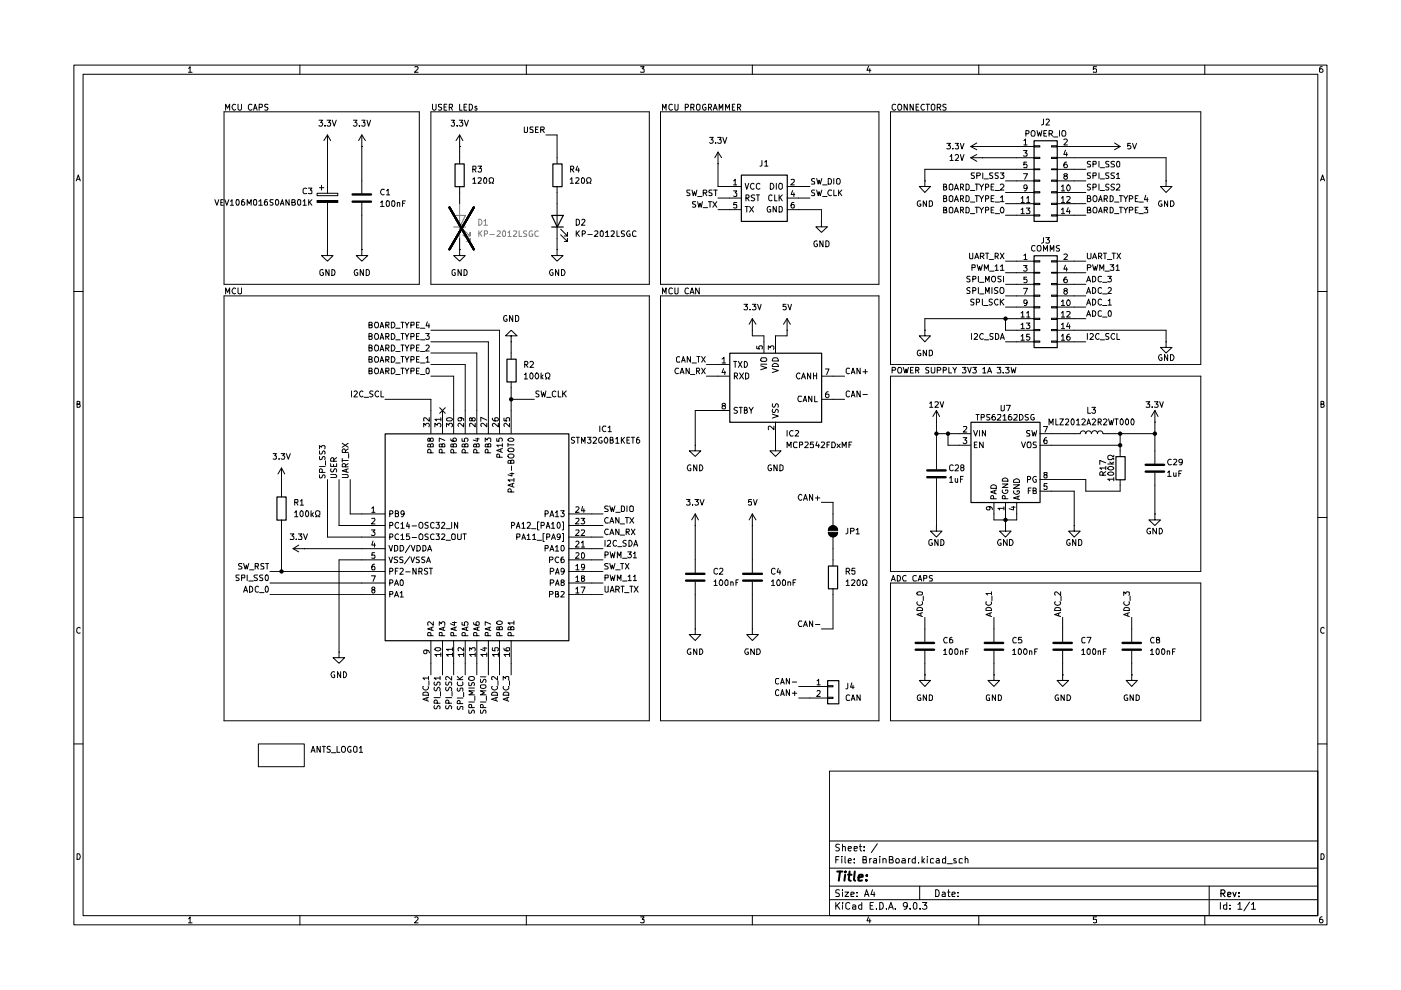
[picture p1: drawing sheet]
<svg xmlns="http://www.w3.org/2000/svg" width="297mm" height="210mm" viewBox="0 0 297 210" stroke-linecap="round" stroke-linejoin="round" font-family="sans-serif">
<g fill="none" stroke="#000" stroke-width=".21">
<path d="M15.7 13.8h265.6v182.3h-265.6zM17.6 15.7h261.8v178.4h-261.8zM40 14.5l.3-.4v1.2M40 15.3h.7M63.6 13.8v1.9M88 14.2l.6-.1v.4l-.7 .8h.7M111.6 13.8v1.9M135.8 14.1h.8l-.5 .5 .5 .1v.5h-.8M159.5 13.8v1.9M184.1 14.1l-.3 .8h.9M184.4 14.6v.7M207.5 13.8v1.9"/>
<path d="M232.5 14.1h-.7v.6l.2-.1 .5 .1-.1 .6-.6-.1M255.4 13.8v1.9M280.3 14.1l-.4 .1a.94 .94 0 0 0 0 1.1h.4l.2-.1v-.4l-.3-.2h-.2l-.3 .2M16.2 38.4l.4-1.3 .4 1.3M16.3 38h.6M47.5 23.7h41.4v36.6h-41.4zM47.8 23.4v-1.3l.5 .8 .4-.8v1.3M50 22.2l-.3-.1a.65 .65 0 0 0-.5 .6 .65 .65 0 0 0 .5 .7l.3-.2M50.5 22.1v1l.2 .3h.3l.2-.3v-1M53.4 22.2l-.4-.1-.3 .2v.8a.37 .37 0 0 0 .4 .3 .37 .37 0 0 0 .3-.2M53.8 23.4l.3-1.3 .4 1.3M53.8 22.9h.6"/>
<path d="M54.9 22.8h.6l.1-.2v-.4l-.7-.1v1.3M56.8 22.2h-.7v.4l.6 .2 .1 .1-.1 .4h-.6M65 40h-.1a.46 .46 0 0 0-.6 .1v.7l.1 .3 .6-.1M65.4 39.9h.7l-.3 .4 .3 .2v.5h-.7M67.6 25.5h.8l-.4 .5 .4 .2v.3l-.2 .3h-.4l-.2-.2M67.7 39.8h1M68.2 39.3v1M68.9 26.6v.2M69.3 25.5h.8l-.4 .5h.3v.7l-.5 .1-.2-.2M69.4 31.1h.1M69.4 28.6v12.4M69.4 28.6l-.7 1.2"/>
<path d="M69.4 28.6l.7 1.2M70.4 25.5l.5 1.3 .4-1.3M74.9 25.5h.8l-.4 .5 .4 .2v.3l-.3 .3h-.3l-.2-.2M76.2 26.6v.2M76.7 31.1h.1M76.7 25.5h.7l-.4 .5 .4 .1v.5l-.2 .2h-.3l-.2-.2M76.7 28.6l-.7 1.2M76.7 28.6l.8 1.2M76.7 28.6v12.4M77.8 25.5l.3 1.3 .5-1.3M91.4 23.7h46.3v36.6h-46.3zM91.7 22.1v1l.2 .3h.3l.3-.3v-1"/>
<path d="M93.6 22.2h-.6v.4l.6 .2v.1v.4h-.6M94.1 22.7h.5M94.7 22.1h-.6v1.3h.6M95.2 22.8h.6l.1-.2v-.4l-.7-.1v1.3M95.6 22.8l.3 .6M95.7 25.5h.7l-.4 .5 .4 .1v.5l-.2 .2h-.4l-.1-.2M96.9 26.6v.2M97.4 25.5h.7l-.4 .5h.3v.7l-.5 .1-.1-.2M97.5 31.1h.1M97.5 22.1v1.3h.5M97.5 28.6l-.8 1.2M97.5 28.6l.6 1.2"/>
<path d="M97.5 28.6v6.1M97.5 39.5v3.7M98.4 22.7h.4M98.5 25.5l.4 1.3 .4-1.3M99 22.1h-.6v1.3h.6M99.5 22.1l.5 .1 .2 .2v.6l-.4 .4h-.3zM100.2 38l.4-.3v1.2M100.2 35.9h.6l.1-.2v-.3l-.1-.2h-.6v1.3M100.2 38.9h.7M100.6 35.9l.3 .6M101.1 22.6l-.3-.1-.1 .2 .1 .2h.3v.4h-.4M101.3 37.8h.7v.4l-.7 .7h.7"/>
<path d="M101.3 35.2h.8l-.4 .5h.3v.7l-.5 .1-.2-.2M102.6 37.8l.4-.1a.86 .86 0 0 1 0 1.2l-.4-.1zM103.7 38.9h.3l-.3-.4v-.7l.4-.1 .5 .1v.6l-.3 .5h.3M111.2 26.9v1.1l.1 .1 .5-.1v-.1v-1M113 26.9h-.6v.2v.3l.6 .2v.4h-.6M113.5 27.4h.5M114.1 26.9h-.6v1.2h.6M114.6 27.5l.7-.1 .1-.3-.2-.2h-.6v1.2M115 27.5l.4 .6M115.7 28.6h2.4v6.1M118.1 39.5v13.4M120.9 38l.3-.3v1.2"/>
<path d="M120.9 38.9h.7M121 35.9l.6-.1v-.5l-.6-.1v1.3M121.2 35.9l.5 .6M122.1 37.8l.4-.1 .3 .3-.8 .9h.8M122.4 35.2l-.3 .9h.8M122.7 35.6v.9M123.4 37.8l.2-.1a.84 .84 0 0 1 .2 1.2h-.4l-.1-.2zM124.4 38.9h.3l-.3-.5 .1-.6 .2-.1 .5 .1a.6 .6 0 0 1-.1 .9v.2h.2M140 23.7h46.4v36.6h-46.4zM140.5 23.4v-1.3l.4 .8 .3-.8v1.3M142.6 22.2l-.4-.1-.3 .2v.8a.37 .37 0 0 0 .3 .3 .37 .37 0 0 0 .4-.2M143.1 22.1v1.1l.2 .2 .4-.1 .1-.2v-1"/>
<path d="M145.3 22.8l.6-.1v-.5l-.6-.1v1.3M146.5 22.8h.5l.2-.2v-.4l-.7-.1v1.3M146.8 22.8l.4 .6M147.7 22.3l.2-.2 .5 .2v.8l-.2 .3h-.3l-.2-.3zM149.6 22.2l-.1-.1a.6 .6 0 0 0-.6 .6 .6 .6 0 0 0 .7 .6l.1-.5h-.3M150.2 22.8l.6-.1v-.5l-.6-.1v1.3M150.5 29.1h.7l-.4 .5 .3 .1 .1 .4-.2 .3h-.4l-.1-.2M150.5 22.8l.4 .6M151.2 23.4l.4-1.3 .5 1.3M151.4 22.9h.6M151.7 30.2v.2M152.1 29.1h.8l-.3 .5 .3 .1v.5l-.2 .2-.6-.2"/>
<path d="M152.2 34.7h.1M152.2 32.3l-.6 1.1M152.2 32.3l.8 1.1M152.2 32.3v7.2h4.9M152.5 23.4v-1.3l.3 .8 .4-.8v1.3M153.2 29.1l.5 1.3 .4-1.3M153.8 23.4v-1.3l.5 .8 .4-.8v1.3M155.3 22.7h.3M155.5 38.4l.4-.4v1.2M155.5 39.2h.7M155.8 22.1h-.5v1.3h.5M156.4 22.8h.4l.3-.3-.1-.3-.6-.1v1.3"/>
<path d="M156.6 22.8l.5 .6M158 38.9l.3 1.2 .4-1.2M159.9 39l-.2-.1a.6 .6 0 0 0-.6 .7 .6 .6 0 0 0 .8 .4M161.1 39l-.3-.1-.4 .3v.8l.4 .1 .3-.1M161.5 34v1.1l-.4 .1M162.1 34.4l.4-.4v1.2M162.1 35.2h.7M163.3 38.9a.65 .65 0 0 1 .8 .6 .65 .65 0 0 1-.8 .6zM164.6 38.9v1.2M165.4 38.9l.5 .1v1l-.5 .1a.86 .86 0 0 1 0-1.2zM166.9 39.5h4.8M167.7 38.1h.7v.4l-.8 .7h.8"/>
<path d="M172.7 37.9h-.6a.57 .57 0 0 0 .6 .7l-.1 .4h-.6M173.1 37.8l.4 1.2 .2-.8 .2 .8 .3-1.2M174.4 39.2h.9M175.6 37.8l.7 .3v.7l-.2 .2h-.5zM176.8 37.8v1.2M177.4 38l.5-.2a.86 .86 0 0 1 .1 1.2h-.5l-.1-.1zM188.8 23.7h65.8v53.6h-65.8zM189.9 22.2l-.4-.1-.3 .2v.8a.37 .37 0 0 0 .3 .3 .37 .37 0 0 0 .4-.2M190.6 22.1a.46 .46 0 0 1 .6 .4l-.2 .8-.4 .1a.86 .86 0 0 1 0-1.3zM192.4 22.1v1.3l-.7-1.3v1.3M193.6 22.1v1.3l-.6-1.3v1.3M194.2 22.7h.4"/>
<path d="M194.8 22.1h-.6v1.3h.6M196 22.2l-.3-.1a.65 .65 0 0 0-.5 .6 .65 .65 0 0 0 .5 .7l.3-.2M196.1 38.4v1.1h1.2l-1.2 1.3-1.2-1.3h1.2M196.1 38.4h.1M196.3 22.1h.8M196.7 22.1v1.3M197.4 22.3l.3-.2 .5 .2v.8l-.2 .3h-.3l-.3-.3zM198.7 22.8h.5l.3-.3-.1-.3-.7-.1v1.3M199.1 22.8l.4 .6M200.1 39.6h.5l.1-.4-.2-.2h-.4v1.3l.6-.1v-.3l-.2-.3M200.6 22.2l-.4-.1-.3 .3 .1 .2 .6 .3v.3l-.2 .2-.5-.1M200.7 30.4h.8l-.4 .4 .3 .1v.6h-.7"/>
<path d="M201.3 39.2l.2-.2 .5 .2v.9l-.2 .2-.5-.2zM201.4 33.2l.4-.4v1.2M201.4 34h.7M202 31.5v.1M202.5 30.4h.7l-.3 .4 .3 .2v.5h-.7M202.5 32.9l.2-.1h.3l.2 .1v.5l-.7 .6h.7M202.5 40h.6M203.6 39.7l.6-.1v-.5l-.6-.1v1.3M203.6 30.4l.4 1.2 .4-1.2M203.6 32.8l.4 1.2 .4-1.2M203.9 39.7l.4 .6M204.8 39h.3l.4 .4v.6l-.4 .3h-.3z"/>
<path d="M205.8 31.1h13.4M205.8 31.1l1.3 .6M205.8 33.4l1.3 .8M205.8 33.4h13.4M206.6 36.7h-.6l-.1 .1 .1 .4 .6 .2v.4h-.7M206.8 39h.7M207.1 37.3l.7-.1 .1-.4-.2-.1h-.6v1.1M207.1 39v1.3M207.1 30.3l-1.3 .8M207.1 32.8l-1.3 .6M207.7 39l.4 .7 .4-.7M208.1 39.7v.6"/>
<path d="M208.3 31.1h.1M208.3 33.4h.1M208.4 36.7v1.1M208.6 37.9h.9M209 39.7l.5-.1v-.5l-.5-.1v1.3M210.1 39.6h.5M210.5 36.7h-.6l-.1 .1 .1 .4 .6 .2v.4h-.7M210.7 39h-.6v1.3h.6M211.7 36.7h-.7v.4l.7 .4-.3 .3h-.4M212.1 39.2l.2-.2h.3l.3 .3-.1 .3-.7 .7h.8M212.1 36.7h.8l-.5 .4 .5 .2-.1 .5h-.7M213.2 38.4h6"/>
<path d="M217 31.9h.8l-.5 .5h.4l.1 .2-.1 .5-.7-.1M217 36.8h.8l-.5 1.2M217.1 29.8l.3-.3v1.2M217.1 30.7h.7M217.5 28.4h.4l.3-.3-.1-.3-.6-.1v1.2M217.7 34.4h-.6v.5a.45 .45 0 0 1 .6 .1 .45 .45 0 0 1 0 .6l-.6-.1M217.8 39.8l-.1 .2-.6-.1v-.5l.2-.2 .4 .2a.85 .85 0 0 1-.3 1.1h-.2M218.8 27.8h.5a.87 .87 0 0 1 0 1.1h-.5a.87 .87 0 0 1 0-1.1zM219.2 30.9h1.3v.3h-1.3zM219.2 33.4h1.3v.2h-1.3zM219.2 35.8h1.3v.2h-1.3zM219.2 38.2h1.3v.2h-1.3z"/>
<path d="M219.2 35.9h-23.1v2.5M219.9 27.7l.2 1.2 .3-.9 .2 .9 .3-1.2M221.2 25.2v1.1l-.4 .2M221.3 28.3h.4M221.8 25.4l.4-.2 .3 .4-.8 .9h.8M221.9 27.7h-.6v1.2h.6M222.4 28.4h.5l.3-.3-.1-.3-.7-.1v1.2M222.8 28.4l.4 .5M222.9 30.9h1.2v.3h-1.2zM222.9 33.4h1.2v.2h-1.2zM222.9 35.8h1.2v.2h-1.2zM222.9 38.2h1.2v.2h-1.2z"/>
<path d="M223.4 29h.9M224.1 31.1h13.4M224.1 33.4h23.1v5M224.1 35.9h6.1M224.1 38.4h6.1M224.6 27.7v1.2M225 39.5l.4-.3v1.3M225.4 27.7a.46 .46 0 0 1 .6 .4l-.2 .8h-.5a.86 .86 0 0 1 .1-1.2zM225.6 29.6l.5-.1 .2 .2-.7 1h.7M225.8 37.3l-.2-.2 .1-.3h.4l.2 .2-.2 .3h-.4l-.1 .2v.4l.2 .1h.3l.2-.2v-.3l-.2-.2M225.9 31.8l-.3 1h.7M226.1 34.4a.55 .55 0 0 0-.5 .5l.1 .7h.4l.2-.3v-.2l-.2-.3h-.3l-.2 .3"/>
<path d="M226.1 32.3v.8M226.3 39.3l.2-.1a.68 .68 0 0 1 .4 .6 .68 .68 0 0 1-.4 .7 .81 .81 0 0 1-.2-1.2zM231.2 36.7h-.7v.4l.7 .4-.2 .3h-.5M231.2 34.3h-.7l.1 .4a.47 .47 0 0 1 .5 .2 .47 .47 0 0 1 0 .5h-.6M231.2 39.1l-.4-.1-.3 .2v.3l.7 .5-.2 .3-.5-.1M231.7 37.3l.7-.1v-.5h-.7v1.1M231.7 34.8h.6l.1-.5-.7-.1v1.2M231.7 39.7l.7-.1v-.4l-.2-.2h-.5v1.3M233 34.2v1.2M233 36.7v1.1M233 39v1.3M233.3 37.9h.9"/>
<path d="M233.3 35.6h.9M235 31.1h.1M235.1 36.7h-.7v.4l.7 .4-.2 .3h-.5M235.1 34.3h-.7v.3l.7 .5-.1 .3h-.6M235.1 39.1l-.5-.1-.2 .2v.3l.7 .5-.2 .3-.5-.1M236.3 36.7h-.6l-.2 .1 .2 .4 .6 .3-.1 .3h-.7M236.3 34.3h-.7l-.1 .2 .3 .3h.3l.2 .4-.2 .2h-.6M236.3 39.1l-.5-.1-.3 .3 .2 .3 .5 .2 .1 .2-.2 .3-.6-.1M236.3 30.3l1.2 .8M236.7 37l.4-.3v1.1M236.7 39.2l.2-.2h.3l.2 .2v.4l-.8 .7h.8M236.7 37.8h.7"/>
<path d="M236.8 34.3l.4-.1 .2 .3v.7l-.2 .2-.4-.1zM237.5 31.1l-1.2 .6M239.7 30.4h-.6v.6l.4-.2 .3 .3-.1 .4h-.6M240.1 30.4l.4 1.2 .5-1.2M247.2 38.4v1.1h1.3l-1.3 1.3-1.2-1.3h1.2M247.2 38.4h.1M280 38.4l.4-1.3 .4 1.3M280.1 38h.6M45.6 42.3l.4 1.2 .4-1.2M46.8 42.9h.4M47.3 42.3h-.5v1.2h.5M47.7 42.3l.4 1.2 .4-1.2"/>
<path d="M48.9 42.7l.3-.4v1.2M48.9 43.5h.6M50.1 42.4l.4-.1a.86 .86 0 0 1 0 1.2l-.4-.1zM51.7 42.3h-.3l-.2 .3v.8h.6l.1-.4-.3-.2h-.2l-.2 .2M52.4 43.5v-1.2l.4 .9 .5-.9v1.2M53.8 42.5l.1-.2h.4a.86 .86 0 0 1-.1 1.2l-.4-.2zM54.9 42.7l.4-.4v1.2M54.9 43.5h.7M56.6 42.3l-.4 .1-.2 .9 .3 .2 .4-.1v-.5l-.1-.1h-.3l-.3 .2M57.9 42.3h-.6a.47 .47 0 0 0 .1 .5 .47 .47 0 0 0 .4 .2v.4h-.6M58.4 42.5l.2-.2 .3 .1a.66 .66 0 0 1-.2 1.1l-.3-.2zM59.4 43.5l.5-1.2 .3 1.2"/>
<path d="M59.5 43.2h.6M61.3 42.3v1.2l-.7-1.2v1.2M61.9 42.9h.4l.3-.2-.2-.4h-.5v1.2l.7-.1 .1-.3-.4-.2M63.2 42.4l.4-.1 .2 .2v.8a.35 .35 0 0 1-.5 .2 .35 .35 0 0 1-.2-.4zM64.3 42.7l.3-.4v1.2M64.3 43.5h.6M65.4 42.3v1.2M65.6 42.8l.5 .7M66.1 42.3l-.7 .7M67.2 41h4.4v.5h-4.4zM67.2 42.5h4.4v.4h-4.4zM68.5 57.2l-.3-.1-.4 .4v.6l.4 .3 .4-.1v-.5h-.3"/>
<path d="M69.4 52.9v1.3h1.2l-1.2 1.2-1.2-1.2h1.2M69.4 52.9h.1M69.4 42.9v10M69.8 57.1v1.3l-.7-1.3v1.3M70.4 57.1a.64 .64 0 0 1 .6 .7 .64 .64 0 0 1-.6 .6zM75.8 57.2l-.1-.1a.64 .64 0 0 0-.6 .6 .64 .64 0 0 0 .5 .7l.3-.1v-.5h-.3M76.7 52.9v1.3h1.3l-1.3 1.2-1.2-1.2h1.2M76.7 52.9h.1M76.7 42.9v10M77 57.1v1.3l-.6-1.3v1.3M77.6 57.1l.5 .1 .2 .3v.6l-.3 .3h-.4zM80.7 42.9l.3-.3v1.2"/>
<path d="M80.7 43.8h.7M81.4 40.2l-.5-.1a.61 .61 0 0 0-.2 .8 .61 .61 0 0 0 .7 .3M82 42.7l.4-.1 .1 .2v.7l-.2 .3-.3-.1zM82 40.5l.3-.4v1.2M82 41.3h.6M83.1 42.8l.1-.2h.4a.91 .91 0 0 1-.1 1.2l-.4-.3zM84.2 43.1l.2-.2 .4 .1v.8M84.2 42.9v.9M85.3 43.1h.5M85.9 42.6h-.6v1.2M96.5 57.2l-.3-.1-.4 .4v.6l.4 .3 .3-.1v-.5h-.1M97.5 52.9v1.3h1.1l-1.1 1.2-1.3-1.2h1.3"/>
<path d="M97.5 52.9h.1M97.5 50.5v2.4M97.8 57.1v1.3l-.7-1.3v1.3M98.4 57.1a.64 .64 0 0 1 .7 .7 .64 .64 0 0 1-.7 .6zM117.2 57.2l-.1-.1a.64 .64 0 0 0-.6 .6 .64 .64 0 0 0 .5 .7l.3-.1v-.5h-.3M118.1 52.9v1.3h1.3l-1.3 1.2-1.2-1.2h1.2M118.1 52.9h.1M118.4 57.1v1.3l-.6-1.3v1.3M118.9 49.8l1.4 1.4v-.7v.7h-.7M118.9 48.6l1.4 1.4v-.7v.7h-.7M119 57.1a.65 .65 0 0 1 .8 .7 .65 .65 0 0 1-.8 .6zM122.2 46.5l.5 .1 .2 .2v.6l-.4 .4h-.3z"/>
<path d="M122.2 48.9v1.2M122.3 49.4l.6 .7M122.9 48.9l-.7 .7M123.4 46.7l.4-.2 .2 .3-.7 1h.7M123.4 49.6h.5l.2-.2-.1-.4-.6-.1v1.2M124.6 49.7h1M126.1 49h.6v.4l-.7 .7h.7M127.3 49l.4-.1a.91 .91 0 0 1 .1 1.2h-.4l-.1-.1zM128.4 49.3l.4-.4v1.2M128.4 50.1h.7M129.5 49h.7v.4l-.7 .7h.7M130.8 48.9v1.2h.5"/>
<path d="M132.4 49h-.7v.4l.7 .4-.2 .3h-.5M133.5 49l-.1-.1a.66 .66 0 0 0-.5 .5 .66 .66 0 0 0 .2 .7l.5-.1v-.4h-.3M134.9 49l-.4-.1-.4 .4v.6l.2 .2 .6-.1M146.3 40.3l-.7 .1v.3l.7 .4-.3 .4-.4-.1M146.7 40.3l.3 1.2 .2-.9 .3 .9 .2-1.2M147.5 42.8h-.6l-.1 .1 .1 .4 .6 .1v.5h-.7M147.9 42.8l.3 1.1 .2-.8 .3 .8 .2-1.1M147.9 41.7h.9M149.1 40.9h.6l.2-.2-.1-.3-.7-.1v1.2M149.1 44h.9M149.4 40.9l.5 .6M150.2 42.8h.7"/>
<path d="M150.5 42.8v1.1M151 40.3h-.6l-.1 .3 .1 .2 .6 .3v.3h-.7M151.1 42.8l.9 1.1M151.3 40.3h.8M151.7 40.3v1.2M152 42.8l-.9 1.1M152.2 42h4.9M152.2 44.4h4.9M155.5 40.5h.7l-.3 .4 .3 .2v.5h-.7M156.2 42.9h-.6l-.1 .5h.7v.6h-.7M158 43.8h.7M158.2 42l.5-.1v-.5l-.5-.1v1.3"/>
<path d="M158.3 43.8v1.2M158.4 42l.4 .6M158.9 43.8l.9 1.2M159.8 43.8l-.9 1.2M160 41.4l-.5-.1-.2 .3v.2l.6 .2 .1 .3-.2 .3-.5-.1M160.4 41.3h.6M160.7 41.3v1.3M163.3 43.9l-.1-.1a.66 .66 0 0 0-.5 .4 .66 .66 0 0 0 .2 .8l.5-.1v-.5h-.2M163.7 41.5l-.4-.2-.3 .4 .1 .7 .2 .2 .4-.2M164.3 41.3v1.3h.5M164.6 43.8v1.2l-.7-1.2v1.2M165.2 43.8h.3l.4 .2v.7l-.2 .3h-.5z"/>
<path d="M165.2 41.3v1.3M165.4 41.8l.5 .8M165.9 41.3l-.7 .7M166.9 42h4.8M166.9 44.4h7.3v2.5M168.1 40.4l-.4 .8h.8M168.3 42.9l-.4 .1-.2 .9 .3 .2 .4-.1v-.6l-.4-.1-.3 .3M168.3 40.9v.8M172.7 40.3h-.5l-.2 .3 .3 .3 .4 .2v.3h-.7M173.1 40.3l.4 1.2 .2-.9 .2 .9 .3-1.2M173.2 51.1h-.1a.64 .64 0 0 0-.6 .6 .64 .64 0 0 0 .6 .6l.2-.1v-.5h-.2M174.2 46.9v1.2h1.2l-1.2 1.2-1.2-1.2h1.2"/>
<path d="M174.2 46.9h.1M174.4 41.7h.9M174.5 51.1v1.2l-.7-1.2v1.2M175.1 51.1h.3l.4 .3v.6l-.4 .3h-.3zM176.3 40.4l-.5-.1a.61 .61 0 0 0-.3 .8 .61 .61 0 0 0 .8 .3M176.8 40.3v1.2h.6M177.8 40.3v1.2M178 40.8l.5 .7M178.5 40.3l-.7 .7M195.2 42.6h-.5a.61 .61 0 0 0-.2 .8 .61 .61 0 0 0 .7 .3v-.4h-.2M196.4 42.6v1.2l-.7-1.2v1.2M197 42.6h.5l.2 .2v.7l-.4 .3h-.3z"/>
<path d="M200.1 44.5h.4l.2-.1v-.4l-.6-.1v1.2h.6v-.3v-.3h-.2M200.1 42.1l.6-.1v-.3l-.2-.2h-.4v1.3l.6-.1v-.4l-.2-.2M201.3 44.1l.2-.2 .5 .2v.9l-.2 .1h-.4l-.1-.1zM201.3 41.7l.2-.2 .5 .2v.9l-.2 .2-.5-.2zM202.4 45.1l.4-1.2 .4 1.2M202.4 40.3l.4-1.3 .4 1.3M202.4 42.8l.4-1.3 .4 1.3M202.5 44.8h.6M202.5 42.3h.6M203.6 44.5h.6v-.5l-.6-.1v1.2M203.6 42.2l.6-.1v-.5l-.6-.1v1.3M203.9 44.5l.4 .6"/>
<path d="M203.9 42.2l.4 .6M204.8 43.9h.3l.4 .3v.7l-.2 .2h-.5zM204.8 41.5h.3l.4 .3v.6l-.4 .4h-.3zM205.6 53.7l.1 1.2 .5-.1v-1.1M205.7 58.6h-.6l-.1 .2 .1 .3 .6 .3v.3h-.7M205.7 45.3h1M205.7 40.4h1M205.7 42.8h1M206.1 56.7h.6l.1-.5-.7-.1v1.2M206.2 59.2l.6-.1 .1-.3-.1-.2h-.6v1.2M206.7 54.9l.4-1.2 .4 1.2M206.8 43.9h.7"/>
<path d="M206.8 54.5h.5M206.8 41.5h.7M207.1 41.5v1.3M207.1 43.9v1.2M207.2 56.1l.3 1.2 .2-.8 .2 .8 .4-1.2M207.4 58.6v1.2M207.7 43.9l.4 .6 .4-.6M207.7 41.5l.4 .7 .4-.7M207.7 59.9h.9M207.9 54.4h.5l.2-.3-.1-.3-.6-.1v1.2M208.1 42.2v.6M208.1 44.5v.6"/>
<path d="M208.2 54.4l.4 .5M208.7 57.3v-1.2l.4 .9 .4-.9v1.2M209 59.8v-1.2l.4 .8 .3-.8v1.2M209 44.5h.5v-.5l-.5-.1v1.2M209 42.2l.5-.1v-.5l-.5-.1v1.3M209 53.7h.6M209.3 53.7v1.2M209.7 55h1M209.8 57.5h.9M210.1 44.5h.5M210.1 42.1h.5M210.7 43.9h-.6v1.2h.6"/>
<path d="M210.7 41.5h-.6v1.3h.6M211 54.4l.6-.1v-.5l-.6-.1v1.2M211 56.5l.3-.4v1.2M211 45.3h.9M211 57.3h.7M211 40.4h.9M211 42.8h.9M211.2 54.4l.5 .5M212.1 56.5l.4-.4v1.2M212.1 41.8l.4-.3v1.3M212.1 42.8h.8M212.1 53.7l.8 1.2"/>
<path d="M212.1 57.3h.8M212.3 58.6l-.7 .1v.3l.7 .4-.3 .4-.4-.1M212.3 44l.2-.1a.84 .84 0 0 1 .2 1.2l-.4-.1a.78 .78 0 0 1 0-1zM212.8 58.6v1.2M212.9 53.7l-.8 1.2M213.2 55.4h6M213.2 57.8h6M213.2 40.8h6M213.2 43.2h6M213.2 45.6h6M216.5 42l.3-.3v1.2M216.5 44.4l.3-.3v1.2"/>
<path d="M216.5 45.3h.7M216.5 42.9h.7M217 56.3h.8l-.5 .4 .5 .3-.1 .4h-.7M217.1 54.2l.3-.4v1.2M217.1 55h.7M217.6 44.1h.8l-.5 .4 .5 .3v.3l-.2 .2-.6-.1M217.7 58.8h-.6v.5l.4-.1 .3 .2-.1 .5h-.6M217.7 42l.3-.3v1.2M217.7 42.9h.7M219.2 55.3h1.3v.2h-1.3zM219.2 57.7h1.3v.2h-1.3zM219.2 40.6h1.3v.3h-1.3z"/>
<path d="M219.2 43.1h1.3v.2h-1.3zM219.2 45.6h1.3v.2h-1.3zM219.5 52.2l-.6-.1a.61 .61 0 0 0-.2 .8 .61 .61 0 0 0 .8 .3M220 52.1h.6l.1 .4-.1 .6-.2 .2-.4-.1-.1-.4zM221.2 53.3v-1.2l.5 .8 .4-.8v1.2M221.2 50.4v1l-.4 .2M221.7 50.4h.8l-.4 .4 .4 .3-.1 .4h-.7M222.7 53.3v-1.2l.3 .8 .4-.8v1.2M222.9 55.3h1.2v.2h-1.2zM222.9 57.7h1.2v.2h-1.2zM222.9 40.6h1.2v.3h-1.2zM222.9 43.1h1.2v.2h-1.2z"/>
<path d="M222.9 45.6h1.2v.2h-1.2zM224.1 55.4h6.1M224.1 57.8h6.1M224.1 40.8h6.1M224.1 43.2h6.1M224.1 45.6h6.1M224.6 52.1h-.5l-.2 .2 .3 .4 .4 .1v.4h-.7M225 42l.4-.3v1.2M225 44.4l.4-.3v1.2M225 45.3h.7M225 42.9h.7M225 40.5h.7"/>
<path d="M225.6 53.9l.5-.1 .2 .3-.7 .9h.7M225.9 56.2l-.3 .9h.7M226.1 58.8a.55 .55 0 0 0-.5 .5v.6a.42 .42 0 0 0 .6-.1 .42 .42 0 0 0 0-.5l-.4-.1-.2 .2M226.1 41.7h.6l.2 .2-.8 1h.8M226.1 56.7v.8M226.5 44l-.4 .9h.8M226.7 44.5v.8M230.4 59.8l.4-1.2 .4 1.2M230.5 56.7h.6l.2-.1-.1-.4-.7-.1v1.2M230.5 42.1l.6-.1v-.4l-.6-.1v1.3h.6l.2-.5-.3-.2M230.5 44.5l.6-.1v-.4l-.6-.1v1.2h.6l.2-.3-.3-.3M230.5 53.7v1l.2 .2h.4l.2-.2v-1"/>
<path d="M230.5 59.4h.6M231.6 56.1l.4 1.2 .2-.8 .2 .8 .3-1.2M231.6 58.6h.5a.66 .66 0 0 1 .2 .7 .66 .66 0 0 1-.7 .5zM231.6 54.9l.5-1.2 .4 1.2M231.8 41.7l.3-.2 .4 .2 .1 .6-.4 .5-.4-.2zM231.8 44.1l.3-.2 .3 .1a.87 .87 0 0 1 0 1.1h-.5l-.2-.3zM231.8 54.5h.6M232.9 42.8l.4-1.3 .4 1.3M232.9 45.1l.4-1.2 .4 1.2M232.9 54.4l.6-.1v-.5l-.6-.1v1.2M233 44.8h.6M233 42.3h.6"/>
<path d="M233.2 57.3v-1.2l.4 .9 .4-.9v1.2M233.2 54.4l.4 .5M233.3 40.4h.9M233.5 58.7l-.5-.1-.2 .2v.7a.45 .45 0 0 0 .7 .2M233.8 59.9h.9M233.9 53.7h.7M234.1 42.2h.5l.2-.2v-.3l-.2-.2h-.5v1.3M234.1 44.5h.6l.1-.5-.7-.1v1.2M234.3 57.5h.9M234.3 53.7v1.2M234.4 42.2l.4 .6M234.4 44.5l.4 .6"/>
<path d="M234.8 55h.9M234.9 58.6h.7l-.4 .4 .3 .1v.6h-.6M235.4 56.1h.7l-.4 .5 .4 .1v.5h-.7M235.4 41.5a.64 .64 0 0 1 .7 .6 .64 .64 0 0 1-.7 .7zM235.4 43.9a.66 .66 0 0 1 .6 .5 .66 .66 0 0 1-.2 .7h-.4zM235.8 53.7h.7M236.1 53.7v1.2M236.3 45.3h.9M236.3 42.8h.9M236.6 56.5l.4-.4v1.2M236.6 57.3h.7M236.8 53.7l.8 1.2"/>
<path d="M237.3 43.9h.7M237.3 41.5h.7M237.6 53.7l-.8 1.2M237.7 41.5v1.3M237.7 43.9v1.2M238.3 41.5l.4 .7 .4-.7M238.3 43.9l.4 .6 .4-.6M238.7 42.2v.6M238.7 44.5v.6M239.4 42.2h.5l.3-.5-.3-.2h-.5v1.3M239.4 44.5h.6l.2-.1-.1-.4-.7-.1v1.2M240.7 44.5h.3"/>
<path d="M240.7 42.1h.3M241.3 41.5h-.6v1.3h.6M241.3 43.9h-.6v1.2h.6M241.5 45.3h.9M241.5 42.8h.9M242.6 43.9h.7l-.4 .5 .4 .1v.5h-.7M242.9 41.4l-.2 .9h.7M243.2 41.9v.9M246.3 42.6h-.4a.61 .61 0 0 0-.3 .8 .61 .61 0 0 0 .8 .3v-.4h-.3M247.6 42.6v1.2l-.7-1.2v1.2M248.2 42.6h.5a.66 .66 0 0 1 .2 .8 .66 .66 0 0 1-.7 .4zM15.7 61.8h1.9"/>
<path d="M47.5 62.7h90.2v90.1h-90.2zM47.8 62.3v-1.3l.5 1 .4-1v1.3M50 61.2l-.3-.2a.6 .6 0 0 0-.5 .7 .6 .6 0 0 0 .7 .5h.1M50.5 61v1.1l.2 .2 .4-.1 .1-.1v-1.1M78.2 73.7h.5l.2-.3-.2-.2h-.5v1.2h.5l.2-.1v-.5l-.2-.1M78.2 76.2h.5l.2-.3-.1-.2-.6-.1v1.2h.6l.1-.5-.2-.1M78.2 71.3h.5l.2-.3-.2-.3h-.5v1.3h.5l.2-.2v-.3l-.2-.2M78.2 68.9h.5l.2-.2-.2-.4h-.5v1.2l.7-.1v-.4l-.2-.1M78.2 78.7h.5l.2-.3-.1-.3h-.6v1.1h.5h.2v-.5h-.2M79.6 68.3h.4a.74 .74 0 0 1 .2 1l-.5 .2a.86 .86 0 0 1-.1-1.2zM79.6 78.1a.6 .6 0 0 1 .7 .5 .6 .6 0 0 1-.6 .6 .86 .86 0 0 1-.1-1.1zM79.7 73.2h.3a.74 .74 0 0 1 .2 1.1l-.5 .1a.86 .86 0 0 1 0-1.2z"/>
<path d="M79.7 75.6l.5 .2a.74 .74 0 0 1-.2 1h-.4a.86 .86 0 0 1 .1-1.2zM79.7 70.7h.2a.73 .73 0 0 1 0 1.3h-.2a.86 .86 0 0 1 0-1.3zM80.6 74.4l.3-1.2 .5 1.2M80.6 76.8l.3-1.2 .5 1.2M80.6 72l.3-1.3 .5 1.3M80.6 69.5l.3-1.2 .5 1.2M80.6 79.2l.3-1.1 .5 1.1M80.7 78.9h.6M80.7 76.5h.6M80.7 74.1h.6M80.7 71.6h.6M80.7 69.2h.6"/>
<path d="M81.8 73.8h.5l.2-.1v-.4l-.2-.1h-.5v1.2M81.8 76.3h.5l.2-.2v-.4l-.7-.1v1.2M81.8 71.4l.7-.1v-.4l-.2-.2h-.5v1.3M81.8 68.9h.6l.1-.5-.7-.1v1.2M81.8 78.7h.6l.1-.6h-.7v1.1M82 73.8l.5 .6M82 76.3l.5 .5M82 71.4l.5 .6M82 68.9l.5 .6M82 78.7l.5 .5M83 73.2a.65 .65 0 0 1 .7 .6 .65 .65 0 0 1-.7 .6zM83 75.6a.66 .66 0 0 1 .7 .4 .66 .66 0 0 1-.2 .8h-.5z"/>
<path d="M83 70.7a.65 .65 0 0 1 .7 .6 .65 .65 0 0 1-.7 .7zM83 68.3h.5a.66 .66 0 0 1 .2 .8 .66 .66 0 0 1-.7 .4zM83 78.1h.5a.66 .66 0 0 1 .2 .8 .66 .66 0 0 1-.7 .3zM83.9 77h.9M83.9 79.4h.9M83.9 74.5h.9M83.9 72.1h.9M83.9 69.6h.9M85 75.6h.7M85 73.2h.7M85 70.7h.7M85 68.3h.7"/>
<path d="M85 78.1h.7M85.3 68.3v1.2M85.3 70.7v1.3M85.3 73.2v1.2M85.3 75.6v1.2M85.3 78.1v1.1M85.9 73.2l.4 .6 .4-.6M85.9 75.6l.4 .7 .4-.7M85.9 70.7l.4 .7 .4-.7M85.9 68.3l.4 .6 .4-.6M85.9 78.1l.4 .6 .4-.6M86.3 68.9v.6"/>
<path d="M86.3 71.4v.6M86.3 73.8v.6M86.3 76.3v.5M86.3 78.7v.5M87.1 73.8h.5l.2-.1v-.4l-.2-.1h-.5v1.2M87.1 76.3h.5l.2-.2v-.4l-.7-.1v1.2M87.1 71.4l.7-.1v-.4l-.2-.2h-.5v1.3M87.1 68.9h.6l.1-.5-.7-.1v1.2M87.1 78.7h.6l.1-.6h-.7v1.1M88.3 73.7h.4M88.3 76.2h.4M88.3 71.3h.4"/>
<path d="M88.3 68.9h.4M88.3 78.7h.4M88.9 73.2h-.6v1.2h.6M88.9 75.6h-.6v1.2h.6M88.9 70.7h-.6v1.3h.6M88.9 68.3h-.6v1.2h.6M88.9 78.1h-.6v1.1h.6M89.2 77h.9M89.2 79.4h.9M89.2 74.5h.9M89.2 72.1h.9M89.2 69.6h.9"/>
<path d="M90.3 70.7h.7l-.4 .5 .3 .1v.6l-.5 .1-.1-.2M90.3 73.3l.5-.1 .2 .3-.7 .9h.7M90.3 75.9l.4-.3v1.2M90.3 76.8h.7M90.4 78.1h.4a.86 .86 0 0 1 0 1.1l-.5-.2zM90.6 68.2l-.3 .9h.8M90.9 68.7v.8M91.4 79.8h4.8v12.1M91.4 77.3h7.2v14.6M91.4 74.8h9.7v17.1M91.4 72.5h12.1v19.4M91.4 70h14.5v21.9"/>
<path d="M107.4 67v-.1a.64 .64 0 0 0-.6 .6 .64 .64 0 0 0 .5 .7l.2-.2v-.4h-.2M108.4 71.2h1.2l-1.2-1.2-1.2 1.2h1.2v1.3M108.4 72.5h.1M108.4 72.5v3.6M108.7 66.9v1.3l-.7-1.3v1.3M109.3 66.9l.5 .1 .2 .2v.6l-.4 .4h-.3zM111.2 79.4l.3-.3v1.2M111.3 77.3l.5-.1v-.5l-.5-.1v1.3M111.5 77.3l.4 .6M112.4 76.8l.1-.2h.4l.2 .3-.1 .3-.6 .7h.7M112.6 79.1a.68 .68 0 0 1 .4 .6 .68 .68 0 0 1-.4 .6l-.2-.2v-.8zM113.6 79.2a.61 .61 0 0 1 .7 .4 .61 .61 0 0 1-.4 .7 .71 .71 0 0 1-.3-1.1z"/>
<path d="M114.7 79.1v1.2M114.8 79.8l.3 .5M115.1 79.5l-.4 .4M140 62.7h46.4v90.1h-46.4zM140.5 62.3v-1.3l.4 1 .3-1v1.3M142.6 61.2l-.1-.1a.42 .42 0 0 0-.7 .3l.1 .7 .3 .2 .4-.1M143.1 61v1.2l.2 .1 .4-.1 .1-.1v-1.1M143.8 78.1h-.5a.61 .61 0 0 0-.2 .8 .61 .61 0 0 0 .7 .3M144.1 75.7a.45 .45 0 0 0-.7 .2v.6l.2 .3 .5-.1M144.2 79.2l.4-1.1 .4 1.1M144.4 78.9h.5M144.5 76.8l.4-1.2 .4 1.2"/>
<path d="M144.6 76.5h.6M146 61.2l-.1-.1a.61 .61 0 0 0-.7 .3 .61 .61 0 0 0 .1 .7l.3 .2 .4-.1M146.1 78.1v1.1l-.6-1.1v1.1M146.3 62.3l.4-1.3 .5 1.3M146.4 75.6v1.2l-.7-1.2v1.2M146.4 79.4h.9M146.4 62h.6M146.7 77h1M147.7 78.7h.5l.1-.2v-.4h-.6v1.1M147.7 75.6h.7M147.9 78.7l.4 .5M148.1 75.6v1.2"/>
<path d="M148.3 61v1.3l-.8-1.3v1.3M148.8 75.6l.7 1.2M148.8 78.1l.7 1.1M149.5 75.6l-.7 1.2M149.5 78.1l-.7 1.1M149.8 77.3h4.9M149.8 79.8h4.9M153.1 76.1l.4-.3v1.2M153.1 77h.7M153.4 78.1l-.3 .9h.7M153.7 78.7v.7M155.5 76.6h.7"/>
<path d="M155.7 79.8l.6-.1 .1-.5-.7-.1v1.2M155.9 76.6v1.3M156 79.8l.4 .5M156.5 76.6l.8 1.3M156.8 79.1l.8 1.2M157.3 76.6l-.8 1.3M157.6 79.1l-.8 1.2M157.7 64.5h.8l-.4 .4 .3 .1v.6h-.7M157.8 76.6a.64 .64 0 0 1 .7 .7 .64 .64 0 0 1-.7 .6zM158.1 79.1a.52 .52 0 0 1 .6 .3v.6a.52 .52 0 0 1-.6 .3zM159 65.6v.1M159.5 70h.1"/>
<path d="M159.5 64.5h.8l-.4 .4 .4 .3-.1 .4h-.7M159.5 67.6v3.6h2.5v3.6M159.5 67.6l-.7 1.1M159.5 67.6l.8 1.1M160.4 73.4v.5l.6 .1-.1-.2 .1-.4h.6l-.1 .6M160.6 64.5l.4 1.2 .4-1.2M161.3 77.6l1.3 .4-1.3 .4M161.3 77.2h1.3M161.5 75.9h.9l.2 .5-.2 .2h-.9l-.2-.2zM162.9 74.1v-.8l.4 .4 .1-.3h.6v.7M163.7 78.1l1.3 .5-1.3 .4M163.8 77.3a.66 .66 0 0 1 .8-.2 .66 .66 0 0 1 .4 .6h-1.3z"/>
<path d="M163.9 75.9h.9l.2 .6h-1.3zM166.6 64.5h-.6v.5l.5-.1 .2 .3-.1 .4h-.6M166.9 70h.1M166.9 67.6l-.8 1.1M166.9 67.6v3.6h-2.5v3.6M166.9 67.6l.7 1.1M167 64.5l.5 1.2 .3-1.2M169.6 79.2l-.2-.1a.64 .64 0 0 0-.6 .6 .64 .64 0 0 0 .6 .6l.2-.1M170.1 79.9h.6M171.9 79.1v1.2l-.7-1.2v1.2M172.5 79.1v1.2M172.5 79.7h.6"/>
<path d="M173.1 79.1v1.2M174.2 79.8h4.9M175 78.2h.8l-.5 1.2M180.1 78.1h-.5l-.2 .2v.7a.45 .45 0 0 0 .7 .2M180.5 79.2l.3-1.1 .5 1.1M180.6 78.9h.6M182.4 78.1v1.1l-.7-1.1v1.1M183 78.8h.9M183.5 78.3v.9M188.8 79.8h65.8v41.4h-65.8zM189.1 78.5h.6l.2-.2-.1-.3-.7-.1v1.2M190.6 77.9a.46 .46 0 0 1 .6 .4l-.2 .8h-.5l-.1-.2a.82 .82 0 0 1 .2-1z"/>
<path d="M191.5 77.9l.4 1.2 .2-.9 .2 .9 .3-1.2M193 78.5h.5M193.6 77.9h-.6v1.2h.6M194.1 78.5h.6l.1-.5-.7-.1v1.2M194.5 78.5l.3 .6M195.2 74.3h-.5a.61 .61 0 0 0-.2 .7 .61 .61 0 0 0 .7 .4v-.5h-.2M196.1 70v1.2h1.2l-1.2 1.3-1.2-1.3h1.2M196.1 70h.1M196.4 74.3v1.1l-.7-1.1v1.1M196.9 78h-.6v.4a.47 .47 0 0 1 .5 .2 .47 .47 0 0 1 0 .5h-.5M197 74.3h.5l.2 .2v.7l-.4 .2h-.3zM197.4 77.9v.9l.2 .3h.4l.2-.3v-.9"/>
<path d="M198.7 78.5h.6l.2-.2-.1-.3-.7-.1v1.2M200 78.5h.6v-.5l-.6-.1v1.2M201.2 77.9v1.2h.6M202 77.9l.4 .6 .4-.6M202.4 78.5v.6M204 77.9h.8l-.4 .4 .4 .3-.1 .4h-.7M205.1 77.9l.5 1.2 .3-1.2M205.7 61h-.5l-.2 .2 .1 .4 .6 .1v.4l-.2 .1-.5-.1M206 70.7v1.3M206.2 61.6h.6l.1-.4-.2-.2h-.5v1.2M206.2 77.9h.8l-.4 .4 .4 .3-.1 .4h-.7M206.5 63.5l-.5-.1-.2 .2v.3l.6 .2 .1 .2-.3 .4-.4-.1"/>
<path d="M206.6 70.9l.4-.2 .3 .4-.8 .9h.8M207 64.1h.5l.2-.2v-.3l-.2-.2h-.5v1.3M207.4 61v1.2M207.7 62.3h.9M208.3 63.4v1.3M208.4 78.2l.3-.3v1.2M208.4 79.1h.6M208.4 70.9v-.1a.54 .54 0 0 0-.6 .1 .54 .54 0 0 0-.1 .6l.4 .5 .3-.2M208.5 64.8h1M208.7 72.1h.9M209 62.2v-1.2l.4 .9 .3-.9v1.2M209.4 79.1l.4-1.2 .4 1.2"/>
<path d="M209.5 78.7h.6M210.3 61v1.2M210.4 63.5l-.5-.1-.2 .2v.3l.7 .4-.3 .4-.4-.1M210.6 70.8l-.5-.1-.2 .2v.3l.7 .4-.3 .4-.4-.1M211.1 70.7h.3l.4 .3v.6l-.4 .4h-.3zM211.4 77.9h.8l-.4 .4 .4 .2v.5h-.8M211.6 61h-.5l-.3 .2 .2 .4 .6 .3-.3 .3-.5-.1M211.6 63.6l-.2-.2a.64 .64 0 0 0-.6 .7 .64 .64 0 0 0 .6 .6l.2-.2M212.1 72l.4-1.3 .4 1.3M212.1 63.4v1.3M212.3 61a.46 .46 0 0 1 .6 .4v.4a.46 .46 0 0 1-.6 .4 .86 .86 0 0 1 0-1.2zM212.3 71.6h.6"/>
<path d="M212.3 63.9l.6 .8M212.7 79v.1M212.9 63.4l-.8 .7M213.2 77.9h.8l-.5 .4 .5 .3-.1 .4h-.7M213.2 60.3h6M213.2 62.7h6M213.2 65.1h6M213.2 67.6v2.4h6M213.2 72.5h6M214.4 77.9l.2 1.2 .3-.9 .2 .9 .3-1.2M216.5 66.4l.3-.4v1.2M216.5 68.8l.3-.3v1.2"/>
<path d="M216.5 71.3l.3-.4v1.2M216.5 67.2h.7M216.5 69.7h.7M216.5 72.1h.7M217 61.1h.8l-.5 1.3M217.6 68.5h.8l-.5 .4 .4 .1v.6h-.7M217.7 66.4l.3-.4v1.2M217.7 67.2h.7M217.8 64.1l-.3 .2h-.4v-.6l.4-.1 .3 .2-.2 .9-.4 .1M218.3 70.9h-.6v.6h.6l.1 .4-.3 .2-.4-.1M219.2 60.1h1.3v.3h-1.3zM219.2 62.6h1.3v.2h-1.3z"/>
<path d="M219.2 65h1.3v.3h-1.3zM219.2 67.5h1.3v.2h-1.3zM219.2 69.8h1.3v.3h-1.3zM219.2 72.3h1.3v.3h-1.3zM219.2 67.6h-23.1v2.4M222.9 60.1h1.2v.3h-1.2zM222.9 62.6h1.2v.2h-1.2zM222.9 65h1.2v.3h-1.2zM222.9 67.5h1.2v.2h-1.2zM222.9 69.8h1.2v.3h-1.2zM222.9 72.3h1.2v.3h-1.2zM224.1 60.3h6.1"/>
<path d="M224.1 62.7h6.1M224.1 65.1h6.1M224.1 67.6h6.1M224.1 70h23.1v2.5M224.1 72.5h6.1M225 63.9l.4-.3v1.2M225 66.4l.4-.4v1.2M225 68.8l.4-.3v1.2M225 71.3l.4-.4v1.2M225 67.2h.7M225 64.8h.7M225 69.7h.7"/>
<path d="M225 72.1h.7M225.8 61.6l-.2-.1 .2-.4h.3l.2 .3-.2 .2h-.3l-.2 .3v.2l.2 .3h.3l.2-.3v-.2l-.2-.3M226.1 66.1l.6-.1 .2 .3-.8 .9h.8M226.3 63.7l.2-.1a.6 .6 0 0 1 .4 .7 .6 .6 0 0 1-.6 .5l-.2-.5zM226.5 68.4l-.4 .9h.8M226.7 70.9a.72 .72 0 0 0-.5 .5 .72 .72 0 0 0 .2 .7h.3l.2-.2-.1-.4-.4-.1-.3 .2M226.7 68.8v.9M230.4 67.1l.4-1.2 .4 1.2M230.4 64.7l.4-1.3 .4 1.3M230.4 62.2l.4-1.2 .4 1.2M230.5 70.7v1.3M230.5 66.7h.6"/>
<path d="M230.5 64.3h.6M230.5 61.9h.6M231.1 70.9l.5-.2 .2 .4-.7 .9h.7M231.6 65.9a.66 .66 0 0 1 .7 .4 .66 .66 0 0 1-.2 .8h-.5zM231.6 63.4a.64 .64 0 0 1 .7 .7 .64 .64 0 0 1-.7 .6zM231.6 61a.64 .64 0 0 1 .7 .6 .64 .64 0 0 1-.7 .6zM233 70.9v-.1a.54 .54 0 0 0-.6 .1 .54 .54 0 0 0-.2 .6l.5 .5 .3-.2M233.3 72.1h.9M233.5 66a.45 .45 0 0 0-.7 .1v.7l.2 .3 .5-.1M233.5 63.6l-.2-.2-.4 .2v.8a.36 .36 0 0 0 .6 .2v-.1M233.5 61.1l-.3-.1-.4 .3 .1 .8 .3 .1 .3-.1M233.8 67.2h.9"/>
<path d="M233.8 64.8h.9M233.8 62.3h.9M234.9 63.8l.4-.4v1.3M234.9 61.1l.5-.1 .2 .3-.7 .9h.7M234.9 64.7h.7M235 66l.4-.1a.86 .86 0 0 1 .1 1.2l-.5-.1zM235.1 70.8l-.5-.1-.2 .2v.3l.7 .4-.2 .4-.5-.1M236.3 70.9v-.1a.54 .54 0 0 0-.6 .1 .54 .54 0 0 0-.2 .6l.5 .5 .3-.2M236.8 70.7v1.3h.6M246.3 75.3l-.1-.1a.64 .64 0 0 0-.6 .6 .64 .64 0 0 0 .5 .7l.3-.2v-.4h-.3M247.2 72.5v1.2h-1.2l1.2 1.1 1.3-1.1h-1.3M247.2 72.5h.1"/>
<path d="M247.6 75.2v1.3l-.7-1.3v1.3M248.2 75.2a.65 .65 0 0 1 .7 .6 .65 .65 0 0 1-.7 .7zM279.4 61.8h1.9M16.3 85.7l.6-.1v-.4l-.6-.1v1.3h.5l.2-.5-.3-.2M57.9 96.2h.7l-.3 .4 .3 .1v.6h-.7M59.2 97.3v.1M59.6 96.2h.8l-.5 .4 .4 .1v.6h-.7M59.7 99.2v6.1M59.7 99.2l-.8 1.3M59.7 99.2l.7 1.3M60.7 96.2l.4 1.2 .5-1.2M67.7 96.8v.6a.47 .47 0 0 0 .5-.1 .47 .47 0 0 0 .2-.4h.4v.6"/>
<path d="M67.7 95.6l.1 .7h.4l.4-.7 .3 .2-.1 .5M67.7 95.2v-.7l.5 .3 .1-.3h.5v.7M67.7 98.9h1.2M69 97.7v.9M70.1 98.3v.6h1.3v-.6M70.2 99.4l-.1 .4 .3 .3 .3-.1 .2-.6h.3l.2 .3-.1 .4M70.7 98.5v.4M70.8 97.8l-.1-.7-.3-.1-.3 .3v.5h1.3M71.4 97l-.6 .5M72.6 97.2v.8M72.6 97.6h1.2M72.6 94l1.2 .8"/>
<path d="M73.2 99v-.5l-.1-.2h-.4l-.1 .2v.5h1.2M73.2 95.9v-.5l-.4-.2-.2 .2v.5h1.2M73.4 99.5v.6M73.8 99.4l-1.2 .4 1.2 .4M73.8 98.3l-.6 .4M73.8 95.2l-.6 .4M73.8 94l-1.2 .8M73.9 96.2v.9M74.5 82.9v1.3M75.1 83.1l.4-.2 .3 .3-.8 1h.8M77 83.1l-.3-.2a.65 .65 0 0 0-.5 .6 .65 .65 0 0 0 .5 .7l.3-.2M77.2 84.2h.9"/>
<path d="M79.1 83l-.5-.1-.2 .2v.3l.7 .4-.3 .4-.4-.1M80.3 83.1l-.3-.2a.65 .65 0 0 0-.5 .6 .65 .65 0 0 0 .5 .7l.3-.2M80.8 82.9v1.3h.6M81.6 84.7h9.8v7.2M89.8 90.5v-.8l.5 .5 .2-.5 .4 .1v.7M91 88.6v.7l-.8-.7h-.4l.1 .6M91.2 93.1l.2-.2 .5 .1-.1 .6h-.4l-.3-.6h-.3v.6h.3l.1-.2M91.3 94.3l.2-.2h.4v.6h-1.2l.1-.6h.3l.2 .2v.4M91.4 96v-.5l-.3-.3-.3 .1-.1 .7h1.2M92.2 90.5v-.8l.5 .5 .1-.4h.6l.1 .5-.2 .2M93.2 86.4l1.2 1.2M93.5 88.9h-1.3l.3 .3"/>
<path d="M93.5 88.6v.6M93.7 96v-.6l-.1-.2-.4 .1-.1 .7h1.2M93.7 94.3l.2-.2h.3l.1 .6h-1.2v-.5l.5-.1 .1 .2v.4M93.8 87v4.9M94.3 93.4l-1.2-.5v.7M94.4 86.4l-1.2 1.2M94.7 90.5v-.8l.5 .5v-.4l.1-.1 .5 .1 .1 .5-.1 .2M94.7 88.6a.77 .77 0 0 1 1.2 .4l-.2 .2h-.8l-.2-.2zM95.6 93v.4l.2 .2h.9a.42 .42 0 0 0 0-.6 .42 .42 0 0 0-.6 0l-.1 .4 .3 .2M96.1 94.3l.3-.2 .4 .2v.4h-1.2l.1-.6 .4 .1v.5M96.2 96l-.1-.7-.3-.1-.2 .2v.6h1.2M97.6 88.6l.3 .2v.3l-.2 .1h-.5l-.1-.4 .3-.2 .8 .1 .1 .5"/>
<path d="M98 93v.6h.6l-.1-.6 .5-.1 .2 .2-.1 .5M98.3 89.7v.8l-.8-.8-.4 .3 .1 .4M98.6 94.3l.2-.2 .4 .2v.4h-1.2v-.4l.1-.2h.4l.1 .6M98.6 96v-.5l-.4-.3-.2 .3v.5h1.2M100.1 88.8a.35 .35 0 0 1 .3-.2 .35 .35 0 0 1 .4 .2l-.1 .4h-.5l-.2-.6h-.4l.1 .6 .4-.1M100.8 89.7v.8l-.9-.8-.3 .1 .1 .6M100.8 93h.8M101 94.3l.3-.2h.3v.6h-1.2l.1-.6h.4l.1 .6M101.1 96v-.5l-.3-.3-.3 .1-.1 .7h1.2M101.3 92.9v.7l-1-.3M102.9 93.6v-.7l.4 .4 .2-.4h.4l.2 .1-.1 .6M103.2 89.7v.8l-.8-.8-.5 .3 .2 .4"/>
<path d="M103.2 89.1l-1.3-.6v.8M103.5 96v-.6l-.2-.2-.3 .1-.1 .7h1.2M103.5 94.3l.1-.2h.5v.6h-1.2l.1-.6h.3l.2 .2v.4M104.4 88.6l.1 .5 .2 .1h.8l.2-.1-.1-.5h-.7v.6h.2M105.3 93v.6h.5l-.1-.5 .3-.2 .4 .1v.6M105.7 89.7v.8l-1-.8-.3 .3 .2 .4M105.9 96.9l-.1-.5h-.5v.5h1.2M106.2 95.2v.6M106.5 95.1l-1.2 .4 1.2 .4M106.5 94.4h-1.2l.4 .3M106.5 94.1v.6M106.8 88.6v.6h.6l-.1-.1 .1-.5h.6l-.1 .6"/>
<path d="M107.7 96.5a.86 .86 0 0 1 1.3 0l-.1 .4a.74 .74 0 0 1-1 .1zM107.7 95.2a.86 .86 0 0 1 1.3 0l-.2 .6h-.9zM107.7 94v.7M107.7 94.3h1.3M107.8 93a.75 .75 0 0 1 1.2 .3l-.3 .3h-.8l-.2-.3zM108 89.7v.8l-.8-.8-.4 .3 .1 .4M108.3 97.8l.2-.3 .5 .3v.4h-1.3v-.4l.2-.2h.3l.1 .6M108.4 80.9v11M108.4 84.7h4.9M108.5 98.8v.9M111.2 80.3h.6M114.3 83l-.5-.1-.2 .2v.3l.7 .4-.3 .4-.4-.1"/>
<path d="M114.7 82.9l.3 1.3 .2-1 .3 1 .2-1.3M115.7 80.3h.2v-.2l-.2-.2v-.7l.3-.1 .4 .1 .2 .2v.4l-.4 .3v.2h.4M115.9 84.2h.9M117.9 83.1l-.4-.2-.4 .3 .1 .8 .3 .2 .4-.2M118.4 82.9v1.3h.6M119.3 82.9v1.3M119.5 83.4l.6 .8M120.1 82.9l-.8 .8M121.8 92.8l-.5-.1-.1 .2v.3l.6 .4-.2 .4-.4-.1M122.2 92.7h.7M122.5 92.7v1.3M123.3 94v-1.3l.4 .9 .3-.9v1.3"/>
<path d="M124.5 92.7h.8l-.4 .5h.3v.7l-.5 .1-.2-.2M125.7 92.9l.2-.2h.3l.3 .3-.8 1h.8M127.2 90.3v1.2M127.6 92.8l-.1-.1a.64 .64 0 0 0-.6 .6 .64 .64 0 0 0 .5 .7l.3-.2v-.3h-.3M128.4 92.7a.68 .68 0 0 1 .5 .6 .68 .68 0 0 1-.5 .7 .75 .75 0 0 1 0-1.3zM128.4 90.4l-.5-.1a.67 .67 0 0 0-.2 .7 .67 .67 0 0 0 .5 .5l.2-.1M128.9 90.7l.4-.4v1.2M128.9 91.5h.7M129.4 93.3l.6-.1v-.3l-.2-.2h-.4v1.3l.6-.1v-.3l-.2-.3M130.6 93l.3-.3v1.3M130.6 94h.6M131.7 92.7v1.3"/>
<path d="M131.9 93.2l.5 .8M132.4 92.7l-.7 .8M132.9 93.3h.4M133.5 92.7h-.6v1.3h.6M133.9 92.7h.6M134.2 92.7v1.3M135.5 92.7l-.4 .1-.1 .2v.8l.4 .2 .2-.3-.1-.5h-.5v.3M146.5 98.6h-.2a.6 .6 0 0 0-.6 .6 .6 .6 0 0 0 .8 .5v-.4h-.2M147.4 94.4v1.2h-1.3l1.3 1.2 1.2-1.2h-1.2M147.4 94.4h.1M147.7 98.6v1.2l-.6-1.2v1.2M148.3 98.6a.64 .64 0 0 1 .7 .6 .64 .64 0 0 1-.7 .6z"/>
<path d="M153.3 86l-.2-.2 .1-.2h.6v.3l-.5 .1-.2 .3 .1 .4h.5l.1-.2v-.2l-.2-.3M154.7 87h-7.3v7.4M156.4 86.4h-.5l-.3 .2 .2 .4 .5 .1 .1 .3-.3 .2-.5-.1M156.7 86.4h.7M157.1 86.4v1.2M157.8 87h.5v-.6h-.5v1.2h.4l.3-.4-.3-.2M158.8 86.4l.5 .6 .4-.6M159.3 87v.6M163.5 98.6h-.1a.64 .64 0 0 0-.6 .6 .64 .64 0 0 0 .5 .6l.3-.1v-.4h-.3M163.7 87.8l1.3 .4-1.3 .4M163.8 86.8l-.1 .5 .2 .2h.4l.3-.7 .4 .2-.1 .5M163.8 85.6l-.1 .5 .3 .3 .3-.1 .3-.7 .4 .3-.1 .5"/>
<path d="M164.1 90.3v.8l-.9-.8-.3 .2 .1 .6M164.4 94.4v1.2h-1.2l1.2 1.2 1.2-1.2h-1.2M164.4 94.4h.1M164.4 89.5v4.9M164.8 98.6v1.2l-.7-1.2v1.2M165.4 98.6h.2l.4 .3v.6l-.4 .3h-.2zM166.9 94.9v-1.2l.4 .9 .4-.9v1.2M166.9 91.3v1.2M168.1 91.4a.61 .61 0 0 0-.7 .3 .61 .61 0 0 0 .2 .8l.5-.1M168.7 91.4l.4-.1 .2 .3-.7 .9h.7M169 93.8l-.6-.1-.2 .3v.7l.2 .2 .6-.1M169.5 94.3h.6v-.6h-.6v1.2"/>
<path d="M169.9 80.3l.4-1.2 .5 1.2M169.9 84.1l-.5-.1a.61 .61 0 0 0-.2 .8 .61 .61 0 0 0 .7 .3M170.3 85.2l.4-1.2 .3 1.2M170.3 84.8h.6M170.7 93.8l.5-.1 .2 .4-.8 .8h.8M172.1 84v1.2l-.7-1.2v1.2M172.5 93.7h-.6l-.1 .6 .2-.2h.3l.2 .2v.5h-.7M172.7 84v1.2h.6M173.2 93.6l-.2 .9h.7M173.6 94.1v.8M174.2 93.8l.5-.1 .1 .4-.7 .8h.7M174.2 84.7h4.9"/>
<path d="M175.3 94.3h.5M175.6 83.1l-.4 .1-.2 .9 .3 .2h.2l.3-.2v-.4l-.2-.1h-.4l-.2 .1M175.9 93.7h-.6v1.2M176.4 93.7h.5l.1 .3 .1 .4-.2 .5h-.5zM177.5 94.1l.6 .8M178.1 94.1l-.6 .8M178.6 94.9v-1.2l.4 .9 .4-.9v1.2M180 94.3h.4M180.1 83.1l-.4-.2-.3 .3 .1 .8 .2 .2 .4-.2M180.5 84.2l.3-1.3 .5 1.3M180.6 93.7h-.6v1.2M180.6 83.8h.6"/>
<path d="M182.4 82.9v1.3l-.7-1.3v1.3M183 83.7h.9M197.1 85.5l.3-.3v1.2M197.1 86.4h.7M198.2 85.3l.5-.1 .3 .2-.8 1h.8M198.5 89.5h.1M198.5 91.9h7.3M198.5 87v12.5M198.5 87l-.7 1.3M198.5 87l.7 1.3M199.3 85.2l.4 1.2 .4-1.2M201 91.9v2.5h4.8"/>
<path d="M202.1 98.7l-.4-.1-.4 .3v.6l.2 .2 .3 .1 .3-.1M202.5 98.7l.2-.1h.3l.2 .1v.4l-.8 .7h.8M203.9 99.1l-.2-.4 .2-.1h.4v.5l-.6 .1v.5l.2 .1h.2l.3-.2-.1-.5h-.2M204.2 92.8h.8l-.4 .5 .3 .1v.6l-.5 .1-.2-.2M204.3 90.5l.6-.1 .1 .4-.8 .8h.8M206.4 91.3l.4 1.2 .5-1.2M206.6 94.3h.4M206.9 87.9h.7M207.2 93.7h-.6v1.2h.6M207.3 87.9v1.2M207.7 91.3v1.2M208 88.5h.6v-.6h-.6v1.2"/>
<path d="M208.4 93.7v1.2l-.7-1.2v1.2M209 91.3v1.2l-.7-1.2v1.2M209.9 87.9l-.7 .1v.3l.7 .4-.3 .4-.4-.1M210.9 87.9l-.4 .1-.2 .8 .3 .3 .4-.1 .1-.4-.3-.3h-.2l-.3 .3M211.5 88l.6-.1 .1 .5-.8 .7h.8M212.3 85.9v1.1l.1 .1h.3l.2-.2v-1M212.7 88.2l.3-.3v1.2M212.7 89.1h.7M213.4 85.9h.8l-.5 1.2M214.4 87.9l-.4 .1-.2 .8 .2 .3 .5-.1v-.4l-.2-.3h-.3l-.2 .3M215 88l.6-.1v.5l-.7 .7h.7M216.2 87.9h.5a.66 .66 0 0 1 .2 .8 .66 .66 0 0 1-.7 .4z"/>
<path d="M216.6 93.7l.4 1.2 .4-1.2M217.9 93.7h.5l.1 .2 .1 .6-.2 .4h-.5l-.1-.2v-.6zM218 87.9h-.5l-.2 .2 .3 .4 .4 .1v.4h-.7M218.4 91.4h-.7v.4l.6 .1 .1 .2-.1 .4h-.6M218.8 91.3l.2 1.2 .3-.9 .2 .9 .3-1.2M219.2 87.9h-.4a.61 .61 0 0 0-.3 .8 .61 .61 0 0 0 .8 .3v-.4h-.3M219.7 93.7h-.6l-.1 .3 .1 .2 .6 .3v.3l-.7 .1M220.5 94.4h17M221.2 90.4h.9l-.5 1.2M221.9 92.8a.72 .72 0 0 0-.6 .5 .72 .72 0 0 0 .3 .8l.4-.2v-.5l-.4-.1-.3 .3M222.4 90.1v-1.3l.4 .9 .5-.9v1.3M223.9 88.8v1.3h.5"/>
<path d="M224.7 88.8h.8l-.8 1.3h.8M225.9 89l.2-.2h.3l.2 .2v.3l-.7 .8h.7M227.3 88.8a.68 .68 0 0 1 .5 .7 .68 .68 0 0 1-.5 .6l-.2-.5 .1-.6zM228.3 89.2l.3-.4v1.3M228.3 90.1h.6M229.4 89l.1-.2h.4l.2 .3-.7 1h.7M230.5 90.1l.3-1.3 .4 1.3M230.5 89.7h.6M230.6 86.4v1.2h.6M231.5 86.4h.7l-.4 .5 .4 .1v.5l-.1 .1h-.5l-.1-.1M231.6 89l.1-.2h.4l.2 .3-.7 1h.7M232.7 91.9a.59 .59 0 0 1 .6-.5 .59 .59 0 0 1 .5 .5h11.1"/>
<path d="M232.7 91.9a.66 .66 0 0 0-.6-.6 .66 .66 0 0 0-.7 .6 .59 .59 0 0 0-.6-.5 .59 .59 0 0 0-.6 .5 .59 .59 0 0 0-.6-.5 .59 .59 0 0 0-.6 .5h-8.5M232.8 89.5l.6-.1v-.5l-.6-.1v1.3M233.1 89.5l.4 .6M233.9 89l.5-.2 .3 .3-.8 1h.8M234.4 99.2h-1.2l.3 .4M234.4 98.1l-1.2-.5v.9M234.4 100l-.6 .4M234.4 98.9v.7M234.9 98.4h1.2M234.9 99.1a.61 .61 0 0 1 .8-.3 .61 .61 0 0 1 .4 .7 .61 .61 0 0 1-.8 .2 .61 .61 0 0 1-.4-.6zM235 88.8l.4 1.3 .2-.9 .2 .9 .3-1.3M235.3 98l.5 .4"/>
<path d="M236.1 96.5v.4h-.2a.53 .53 0 0 0-.6-.4 .53 .53 0 0 0-.4 .6l.1 .4h.7l.2-.3h.2v.3M236.1 98l-.5 .3M236.4 88.8h.7M236.7 88.8v1.3M237.5 91.9v4.9M237.7 88.8a.68 .68 0 0 1 .5 .7 .68 .68 0 0 1-.5 .6l-.2-.3v-.7zM238.8 88.9l.2-.1 .3 .3v.7l-.3 .3a.71 .71 0 0 1-.2-1.2zM240 88.8a.68 .68 0 0 1 .5 .7 .68 .68 0 0 1-.5 .6l-.2-.5 .1-.6zM243 85.2h.8l-.5 .5 .5 .1v.5h-.8M244.3 86.3v.1M244.8 85.2h.7l-.4 .5 .4 .2v.3l-.1 .2-.6-.1M244.9 89.5h.1"/>
<path d="M244.9 87v11.3M244.9 87l-.8 1.3M244.9 87l.6 1.3M245.9 85.2l.4 1.2 .3-1.2M248.3 97.5a.61 .61 0 0 0-.7 .3 .61 .61 0 0 0 .2 .8l.5-.1M248.8 97.5l.5-.1 .2 .3-.7 .9h.7M250.5 99.8h-.6v1.2M250.7 97.9l-.3 .2h-.2l-.3-.2 .1-.4 .4-.1 .3 .2-.2 .9-.4 .1M280.1 85.7l.6-.1v-.4l-.6-.1v1.3l.6-.1 .1-.4-.3-.2M15.7 109.7h1.9M51.3 119.5h-.7l-.1 .3 .3 .3h.3l.2 .4-.2 .1h-.6M51.6 119.5l.4 1.1 .2-.8 .2 .8 .3-1.1"/>
<path d="M56 119.5h-.6v.5a.47 .47 0 0 1 .4 .2 .47 .47 0 0 1 .1 .4h-.6M56.3 119.5h.7M56.6 119.5v1.1M59.7 101.7h.1M59.7 110.2v11M61.6 113.2h.7l-.4 .4 .4 .3v.3l-.2 .2-.5-.1M62.1 116.3h19.5M62.1 116.3l1.2 .7M62.5 108.7l.3-.4v1.3M62.5 106.5h.6l.1-.5-.7-.1v1.2M62.5 109.6h.7M62.8 114.3v.1"/>
<path d="M62.8 106.5l.4 .6M63.2 113.2h.8l-.4 .4 .4 .3-.1 .5-.7-.1M63.3 115.6l-1.2 .7M63.7 106.3l.3-.4v1.2M63.7 107.1h.6M63.8 108.4l.2-.1 .3 .2v.8l-.3 .3a.71 .71 0 0 1-.2-1.2zM64.3 113.2l.5 1.2 .4-1.2M64.5 116.3h.1M65 108.3a.68 .68 0 0 1 .5 .6 .68 .68 0 0 1-.5 .7l-.2-.5 .1-.6zM66 108.3v1.3M66.1 109.1l.4 .5M66.5 108.7l-.5 .5"/>
<path d="M66.9 109.6h.3v-.3a.53 .53 0 0 1-.3-.6 .53 .53 0 0 1 .6-.4l.3 .2v.6l-.2 .2v.3h.2M67.7 100.7v.6a.47 .47 0 0 0 .5-.1 .47 .47 0 0 0 .2-.4h.4v.5M68.3 100.2v-.6l-.4-.2-.2 .2v.6h1.2M69.4 101.7v12.2h12.2M70.1 100.6h1l.3 .2-.2 .5h-1.1M71.9 101.7v9.7h9.7M72.6 100.6h1l.2 .2-.1 .5h-1.1M74.3 101.7v7.3h7.3M78.7 112.4h.8l-.4 .4 .4 .2-.1 .5h-.7M78.8 107.8l.4-.4v1.2M78.8 110l.6-.1 .1 .3-.8 .9h.8M78.8 108.6h.7"/>
<path d="M79.1 114.7l-.3 .9h.8M79.4 117.2h-.5l-.1 .6 .6-.1v.7l-.6-.1M79.4 119.6l-.4 .1-.2 .4 .1 .7h.5v-.7h-.3l-.3 .2M79.4 115.1v.9M81.6 118.7h-9.7v19.6M82.5 115.7l.4 1.1 .3-1.1M82.5 118.1l.4 1.2 .3-1.2M82.6 109l.6-.1v-.5l-.6-.1v1.3M82.6 111.4l.6-.1v-.5l-.6-.1v1.3M82.6 113.9l.6-.1v-.5l-.6-.1v1.2M83.7 115.7h.5l.1 .2v.7l-.3 .2h-.3zM83.8 108.9h.5l.2-.4-.3-.2h-.4v1.3h.5l.2-.2v-.3l-.3-.2"/>
<path d="M84.3 118.1h-.6l-.1 .2 .1 .3 .5 .2v.4h-.6M84.5 110.9l-.2-.2a.64 .64 0 0 0-.6 .7 .64 .64 0 0 0 .6 .6l.2-.2M84.5 113.3a.61 .61 0 0 0-.8 .3 .61 .61 0 0 0 .3 .8l.5-.1M84.8 115.7h.5a.66 .66 0 0 1 .3 .7 .66 .66 0 0 1-.8 .4zM85 111.1l.3-.4v1.3M85 113.5l.3-.3v1.2M85 112h.7M85 114.4h.7M85.4 118.1h-.6v.2v.3l.6 .2v.4h-.6M85.7 108.9l-.1 .2h-.5l-.1-.2 .1-.5 .3-.1 .2 .2a.85 .85 0 0 1-.3 1.1h-.2M86.4 110.7l-.2 .9h.7M86.7 111.2v.8"/>
<path d="M86.8 113.2h-.6v.6l.4-.2 .3 .3v.3l-.2 .2-.5-.1M86.9 118l-1.1 1.5M87 115.6l-1.1 1.6M87.1 118.1l.4 1.2 .4-1.2M87.2 115.7l.4 1.1 .4-1.1M87.4 111.5h.9M87.4 114h.9M88.4 115.7h.5a.66 .66 0 0 1 .2 .7 .66 .66 0 0 1-.7 .4zM88.9 110.9l.3-.2 .4 .2 .1 .7-.4 .4-.4-.2zM88.9 113.4l.3-.2 .3 .1a.87 .87 0 0 1 0 1.1h-.5l-.2-.4zM88.9 118.1h-.5l-.2 .2 .2 .3 .5 .2v.4h-.7M89.7 115.7h.4a.66 .66 0 0 1 .2 .7 .66 .66 0 0 1-.6 .4z"/>
<path d="M90.1 118.1h-.6v.5l.5 .2 .1 .2-.3 .3-.4-.1M90.4 119.3l.4-1.2 .5 1.2M90.6 119h.5M90.7 116.8l.4-1.1 .4 1.1M90.8 110.8l-.5-.1-.2 .3 .1 .3 .6 .2v.3l-.2 .2-.5-.1M90.8 113.3l-.5-.1-.2 .3 .2 .3 .5 .2v.3l-.7 .1M90.8 116.5h.6M92 110.9l-.2-.2a.65 .65 0 0 0-.5 .7 .65 .65 0 0 0 .5 .6l.2-.2M92 113.3l-.2-.1a.67 .67 0 0 0-.5 .5 .67 .67 0 0 0 .2 .7l.5-.1M92.5 110.7h.6l-.3 .6h.3v.5l-.1 .2h-.4l-.1-.2M92.5 113.2h.6l-.3 .4 .3 .2v.5h-.6M93.6 110.9l.5-.2 .2 .4-.7 .9h.7"/>
<path d="M93.6 113.3l.5-.1 .2 .3-.7 .9h.7M94.6 112.1h.9M94.6 114.6h.9M95.8 113.4l.2-.2 .5 .2v.8l-.1 .2h-.5l-.1-.2zM95.8 110.7v1.3M97 110.7v1.3l-.6-1.3v1.3M97 113.2v1l.2 .2h.4l.2-.2v-1M98.1 113.2h.8M98.5 113.2v1.2M108.1 100.4h.9M108.4 104.3l-.1-.6h-.5l-.1 .6h1.3M108.5 111.4h.4l.2-.4-.2-.3h-.4v1.3"/>
<path d="M108.5 100.2v.7l-.8-.2M108.6 102.6v.5M109 102.4l-1.3 .5 1.3 .4M109 101.8h-1.3l.4 .3M109 101.4v.7M109.5 112l.4-1.3 .3 1.3M109.6 113.9h.5l.1-.2v-.4l-.6-.1v1.2M109.6 111.6h.6M110.7 111.1l.3-.4v1.3M110.7 114.4l.3-1.2 .4 1.2M110.7 112h.6M110.7 114h.6"/>
<path d="M111.8 110.9l.1-.2h.4l.1 .2v.4l-.6 .7h.6M111.8 113.5l.3-.3v1.2M111.8 114.4h.6M112.7 112.1h.9M112.9 113.5l.4-.3v1.2M112.9 114.4h.7M113.9 114.6h.9M114.3 110.7h-.3v1.7h.3M114.7 111.4h.5l.2-.1v-.4l-.2-.2h-.5v1.3M115.4 113.1h-.3v1.7h.3M115.6 109l.6-.1v-.5l-.6-.1v1.3M115.6 116.2h.6v-.5h-.6v1.1"/>
<path d="M115.8 112l.4-1.3 .4 1.3M115.9 113.9l.6-.1v-.5l-.6-.1v1.2M115.9 111.6h.6M116.5 118.7l.7-.1 .1-.3-.2-.2h-.6v1.2M116.6 109.6l.4-1.3 .4 1.3M116.6 116.8l.4-1.1 .4 1.1M116.8 116.5h.5M116.8 109.2h.5M116.9 111.1h.2l.2-.4v1.3M116.9 114.4l.4-1.2 .5 1.2M116.9 112h.7M117.1 114h.5"/>
<path d="M117.8 108.7l.3-.4v1.3M117.8 116l.3-.3v1.1M117.8 109.6h.6M117.8 116.8h.6M118.2 110.9l.2-.2a.68 .68 0 0 1 .4 .7 .68 .68 0 0 1-.4 .6l-.3-.5zM118.4 118.2l-.5-.1a.67 .67 0 0 0-.2 .7 .67 .67 0 0 0 .5 .5l.2-.1M118.8 113.7a.35 .35 0 0 1-.4 .3 .35 .35 0 0 1-.3-.3v-.2a.35 .35 0 0 1 .3-.3 .35 .35 0 0 1 .4 .3l-.2 .8-.4 .1M118.9 108.3h.7l-.4 .5 .3 .1 .1 .4-.2 .3h-.4l-.1-.2M119 115.7h.5a.72 .72 0 0 1-.3 1.1l-.2-.2zM119.2 110.7h.3v1.7h-.3M119.2 113.1h.3v1.7h-.3M119.5 118.1h-.4l-.1 .3v.8a.42 .42 0 0 0 .5 0 .42 .42 0 0 0 0-.6l-.4-.1-.1 .3"/>
<path d="M120.6 109h7.2M120.6 111.4h7.2M120.6 113.9h7.2M120.6 116.3h7.2M120.6 118.7h7.2M122.1 107.5l.4-.1 .3 .4-.8 .8h.8M122.1 110l.6-.1 .1 .3-.8 .9h.8M122.1 112.4h.6l.1 .3-.8 .8h.8M122.1 114.9l.4-.2 .3 .4-.8 .9h.8M122.1 117.3l.4-.1 .3 .3-.8 .9h.8M122.1 120l.3-.4v1.2M123.2 109.9h.8l-.5 .4 .5 .3-.1 .4h-.7"/>
<path d="M123.3 112.4h.5l.2 .3-.8 .8h.8M123.3 115.1l.3-.4v1.3M123.3 116h.7M123.4 117.3a.6 .6 0 0 1 .6 .4 .6 .6 0 0 1-.2 .7h-.4l-.1-.2zM123.5 107.4l-.2 .9h.7M123.8 107.9v.7M128.3 117.7l.6-.1v-.4l-.6-.2v1.3M128.3 114.6v1.2M128.8 114.7l.1-.1h.4l.2 .1v.4l-.8 .7h.8M128.9 107.4h-.6v.4l.5 .1 .1 .4-.1 .2h-.6M128.9 109.8a.61 .61 0 0 0-.7 .3 .61 .61 0 0 0 .2 .8l.5-.1M128.9 112.3l-.5-.1a.61 .61 0 0 0-.2 .8 .61 .61 0 0 0 .7 .3"/>
<path d="M128.9 119.5h-.6l-.1 .3 .2 .3h.3l.2 .4-.1 .1h-.6M129.3 107.3l.3 1.2 .2-.9 .2 .9 .4-1.2M129.3 110.9l.4-1.2 .4 1.2M129.3 113.4l.4-1.2 .4 1.2M129.3 119.5l.3 1.1 .2-.8 .2 .8 .4-1.1M129.4 117l.2 1.3 .3-1 .2 1 .3-1.3M129.5 110.6h.5M129.5 113h.5M130.6 108.6h.9M130.7 114.7l-.2-.1a.65 .65 0 0 0-.5 .6 .65 .65 0 0 0 .5 .6l.2-.1M130.9 118.3v-1.3l.4 .9 .4-.9v1.3M131 115.9h.8"/>
<path d="M131.2 109.7v1.2l-.6-1.2v1.2M131.2 112.2v1.2l-.6-1.2v1.2M131.5 111.1h.9M131.5 113.5h.9M131.6 119.5h.6M131.7 107.3h.4l.3 .2v.7l-.2 .3h-.5zM131.9 119.5v1.1M132 118.4h.9M132.6 109.7h.7M132.6 119.5l.7 1.1M132.8 114.6h-.5l-.2 .2 .1 .3 .6 .2v.4l-.2 .1-.5-.1M132.8 112.8l.5-.1v-.5h-.5v1.2"/>
<path d="M132.9 107.3v1.2M132.9 109.7v1.2M133 112.8l.4 .6M133.1 117h.8l-.5 .5 .5 .2v.3l-.3 .3h-.3l-.2-.2M133.3 114.6a.64 .64 0 0 1 .7 .6 .64 .64 0 0 1-.7 .6zM133.3 119.5l-.7 1.1M133.5 107.4l.3-.1 .5 .1v.9l-.2 .2h-.4l-.2-.2zM133.5 109.7l.9 1.2M133.9 112.2l.7 1.2M134.3 117.3h.2l.1-.3v1.3M134.3 118.3h.7M134.4 115.8l.4-1.2 .4 1.2"/>
<path d="M134.4 109.7l-.9 1.2M134.5 115.5h.5M134.6 112.2l-.7 1.2M145.5 105.9h.8l-.4 .4 .4 .2v.5h-.8M146.8 107v.1M147.3 105.9h.8l-.4 .4 .4 .3-.1 .4h-.7M147.4 111.4h.1M147.4 109v12.4M147.4 109l-.8 1.2M147.4 109l.7 1.2M148.4 105.9l.4 1.2 .5-1.2M159.3 105.9h-.6v.6l.1-.2h.4l.1 .2v.5h-.6"/>
<path d="M159.5 111.4h.1M159.5 109v12.4M159.5 109l-.7 1.2M159.5 109l.8 1.2M159.8 105.9l.3 1.2 .4-1.2M170 105l-.2-.2a.65 .65 0 0 0-.6 .7 .65 .65 0 0 0 .6 .6l.2-.2M170.3 106.1l.5-1.3 .4 1.3M170.5 105.7h.5M172.3 104.8v1.3l-.7-1.3v1.3M172.9 105.6h.9M173.3 105.2v.9M174.2 106.5h2.4v4.9"/>
<path d="M175.6 112.9h2a.97 .97 0 0 1-1 .9 .97 .97 0 0 1-1-.9M175.6 112.4a.97 .97 0 0 1 1-.9 .97 .97 0 0 1 1 .9h-2M176.6 113.9v6.1M179.7 112v1l-.4 .2M180.3 112.6l.7-.1 .1-.3-.2-.2h-.6v1.2M181.5 112.4l.4-.4v1.2M181.5 113.2h.7M197.6 114.5l-.3-.1-.4 .3v.6l.2 .3 .3 .1 .3-.2v-.4h-.3M198.5 111.4v1.2h1.2l-1.2 1.3-1.2-1.3h1.2M198.5 111.4h.1M198.5 101.4v10M198.9 114.4v1.3l-.7-1.3v1.3"/>
<path d="M199.5 114.4a.64 .64 0 0 1 .7 .6 .64 .64 0 0 1-.7 .7zM201.3 101.3l.4-.3v1.3M201.3 102.3h.7M202.5 101.4l.1 .8 .3 .1 .1-.2M203 101.4v.9M203.6 101.6h.4M204.2 101h-.6v1.3M209.7 107.4l.2 .1v.5h-.7l-.1-.3 .2-.3h.8l.3 .4v.2M210.1 103a.72 .72 0 0 1 1.1 0v.5h-1.1zM210.7 105.7v-.5h-.6v.5h1.1M210.7 106.5v3.7h4.9v-3.7M210.9 104.1v.5"/>
<path d="M211.2 103.9l-1.1 .4 1.1 .4M212.3 114.5l-.2-.1a.6 .6 0 0 0-.6 .7 .6 .6 0 0 0 .8 .5v-.5h-.3M212.5 103.9v.5a.61 .61 0 0 0 .8 .2 .61 .61 0 0 0 .3-.7h-.4v.2M212.5 102.6h1.2l-1.2 .8h1.2M212.5 101.6a.66 .66 0 0 1 .8-.2 .66 .66 0 0 1 .4 .6h-1.2zM212.9 107.8h-1.3l.3 .3M212.9 107.4v.7M213.1 105.7v-.5h-.6v.5h1.2M213.2 111.4v1.2h1.2l-1.2 1.3-1.3-1.3h1.3M213.2 111.4h.1M213.2 106.5v4.9M213.5 114.4v1.3l-.7-1.3v1.3"/>
<path d="M214 114.4a.65 .65 0 0 1 .8 .6 .65 .65 0 0 1-.8 .7zM214.5 107.5h.7M214.9 107.4v.7l-.9-.2M214.9 102.8h1.3l-1.3 .7h1.3M215 104.1a.54 .54 0 0 0 0 .6 .54 .54 0 0 0 .6 .1l.6-.4-.1-.3h-.5v.2M215 101.8a.66 .66 0 0 1 .8-.2 .66 .66 0 0 1 .4 .7h-1.3zM215.8 105.2v.6M216.2 105.2l-1.3 .4 1.3 .3M217.8 101.7l.6-.1v-.5l-.6-.1v1.3M218 104.1h.4M218.6 103.5h-.6v1.1M219 104.1h.5l.2-.3-.1-.3h-.6v1.1h.6l.1-.5h-.2"/>
<path d="M219.7 101.1l-.2-.1a.64 .64 0 0 0-.6 .6 .64 .64 0 0 0 .6 .7l.2-.1v-.5h-.2M220.5 101.7h9.7v2.4h7.3v-2.4M220.5 104.1h7.3v7.3M221.6 100.7l-.3-.3 .1-.2h.6a.47 .47 0 0 1-.6 .6 .36 .36 0 0 0 .2 .5h.4v-.5l-.2-.1M222 102.5h-.6l-.1 .6h.7v.5l-.2 .2h-.3l-.2-.2M226.8 114.5l-.1-.1a.64 .64 0 0 0-.6 .6 .64 .64 0 0 0 .6 .7l.2-.2v-.4h-.2M227.8 111.4v1.2h1.2l-1.2 1.3-1.2-1.3h1.2M227.8 111.4h.1M228.1 114.4v1.3l-.7-1.3v1.3M228.7 114.4l.5 .1 .2 .2v.6l-.4 .4h-.3zM233.8 100.8v-.6l-.4-.2-.2 .2v.6h1.2M234.9 100.2a.75 .75 0 0 1 1.2 .3l-.2 .3h-.8l-.2-.3z"/>
<path d="M236.1 101.6h-1.2l.4 .3M236.1 101.3v.6M243.9 112h-.5a.61 .61 0 0 0-.2 .8 .61 .61 0 0 0 .7 .3v-.4h-.1M244.9 109v1.2h1.1l-1.1 1.2-1.3-1.2h1.3M244.9 109h.1M244.9 100.2v8.8M245.2 112v1.2l-.8-1.2v1.2M245.8 112h.4a.66 .66 0 0 1 .2 .8 .66 .66 0 0 1-.6 .4zM247.6 100.2l.3-.4v1.2M247.6 101h.7M248.8 100.2v.7h.5M249.3 100.2v.8"/>
<path d="M249.9 100.4h.5M279.4 109.7h1.9M17 133.2l-.2-.2a.65 .65 0 0 0-.5 .6 .65 .65 0 0 0 .5 .7l.2-.1M50.7 121.9l-.7 .1v.3l.7 .5-.2 .3-.5-.1M51.2 122.5h.6l.1-.5-.7-.1v1.2M51.6 125.6l.5-1.3 .4 1.3M51.8 125.2h.6M52.4 121.9v1.2M52.7 123.2h1M52.9 124.3a.64 .64 0 0 1 .7 .6 .64 .64 0 0 1-.7 .7zM52.9 120.8h.9M54.1 120.1h.6l.1-.6h-.7v1.1"/>
<path d="M54.4 120.1l.4 .5M54.6 121.9h-.6l-.2 .2 .3 .4h.3l.2 .3-.1 .2h-.7M54.8 124.5v-.1a.42 .42 0 0 0-.7 .2l.1 .8 .2 .2 .4-.1M55 125.6h1M55.7 121.9h-.5l-.2 .2 .3 .4 .4 .2v.3h-.7M56.3 122l.4-.1a.86 .86 0 0 1-.1 1.2l-.3-.1zM56.5 124.3a.75 .75 0 0 1 .1 1.3h-.1a.9 .9 0 0 1 0-1.3zM57.2 121.2h24.4M57.2 123.6h24.4M57.2 126.1h24.4M71.9 138.3v1.1h1.2l-1.2 1.2-1.3-1.2h1.3M71.9 138.3h.1"/>
<path d="M78.7 122.1h.9l-.5 1.2M79.1 125.1l-.2-.1a.31 .31 0 0 1 .1-.5 .31 .31 0 0 1 .4 .1v.4l-.5 .1-.1 .1v.3l.3 .2 .4-.2-.1-.4h-.2M82.6 121.2l.6-.1v-.5l-.6-.1v1.3M82.6 123.6l.6-.1v-.5l-.6-.1v1.2M82.6 126h.6v-.5l-.6-.1v1.2M83.7 124.1l.4-1.2 .4 1.2M83.7 126.6l.4-1.2 .4 1.2M83.7 123.8h.6M83.7 126.2h.6M83.8 121.1h.4M84.4 120.5h-.6v1.3M84.8 120.6l.5-.1 .2 .3-.7 1h.7"/>
<path d="M84.8 125.7l.4-.3v1.2M84.8 126.6h.7M84.9 123l.4-.1a.91 .91 0 0 1 0 1.2h-.3l-.2-.1zM86 121.2h1M88.2 120.5v1.3l-.7-1.3v1.3M88.8 121.2h.5l.2-.2v-.4l-.2-.1h-.5v1.3M89.2 121.2l.3 .6M90.3 137.8l.2 .2v.4l-.2 .2h-.3l-.2-.2v-.4a.94 .94 0 0 1 1.1 0l.1 .4M90.7 120.6l-.4-.1-.3 .1v.4l.7 .4-.3 .4-.4-.1M91 120.5h.7M91.4 134.8v-.5l-.2-.2h-.4l-.1 .7h1.2M91.4 120.5v1.3"/>
<path d="M91.4 135.8v7.3M91.5 133v.6M91.9 132.9l-1.2 .4 1.2 .4M91.9 131.8v.8l-.9-.8-.3 .3 .1 .5M92.5 137.3h.7l.3 .3a.68 .68 0 0 1-.7 .4 .68 .68 0 0 1-.6-.4zM93.1 132.6v-.8l.5 .4 .2-.4 .4 .1v.7M93.5 138.8h-1.3l.3 .4M93.5 138.4v.8M93.7 134.8v-.6l-.5-.1-.1 .7h1.2M93.8 135.8v7.3M94 133v.6M94.3 132.9l-1.2 .4 1.2 .4"/>
<path d="M95.9 138.8h-1.2l.3 .4M95.9 137.7h-1.2l.3 .1v.2M95.9 137.3v.7M95.9 138.4v.8M95.9 132h.9M96.2 134.8l-.1-.7h-.4l-.1 .7h1.2M96.2 135.8v7.3M96.4 131.8v.8l-.9-.4M96.4 133v.6M96.8 132.9l-1.2 .4 1.2 .4M98 131.9v.6l.6 .1-.1-.6 .5-.2 .2 .3v.3l-.1 .2M98.3 138.8h-1.2l.4 .4"/>
<path d="M98.3 137.3v.7l-.7-.7h-.4v.7M98.3 138.4v.8M98.6 134.8v-.5l-.1-.2h-.4l-.1 .2v.5h1.2M98.6 135.8v7.3M98.9 133v.6M99.2 132.9l-1.2 .4 1.2 .4M99.6 138v-.7l.4 .4 .2-.4h.5v.7M100.4 132l.1 .4a.94 .94 0 0 0 1.1 0v-.4l-.2-.2h-.3l-.2 .2v.4l.2 .2M100.8 138.8h-1.2l.3 .4M100.8 138.4v.8M101.1 134.8v-.5l-.2-.2h-.4l-.1 .7h1.2M101.1 135.8v7.3"/>
<path d="M101.3 133v.6M101.6 132.9l-1.2 .4 1.2 .4M102.4 137.4h.8M102.8 137.2v.8l-.9-.3M103.2 138.8h-1.3l.5 .4M103.2 138.4v.8M103.5 134.8v-.6l-.5-.1-.1 .7h1.2M103.5 135.8v7.3M103.7 133v.6M104.1 132.9l-1.2 .4 1.2 .4M104.1 132.3l-1.2-.5v.8M104.4 137.3v.6l.6 .1-.1-.6 .6-.1 .2 .2v.3l-.2 .2"/>
<path d="M105.3 131.8h.1a.66 .66 0 0 1 1.1 .3 .67 .67 0 0 1-1.2 0zM105.7 138.8h-1.3l.3 .4M105.7 138.4v.8M105.8 133.2l.3-.4 .4 .3v.4h-1.2l.1-.6 .4 .1v.5M105.9 134.8l-.1-.7h-.4l-.1 .7h1.2M105.9 135.8v7.3M106.8 137.4l.1 .4a.94 .94 0 0 0 1.1 0l-.1-.5h-.5l-.1 .5 .2 .2M108 138.8h-1.2l.4 .4M108 138.4v.8M108.3 133.2l.2-.4 .5 .3v.4h-1.3l.2-.6 .4 .1v.5M108.4 134.8l-.1-.7h-.4l-.2 .2v.5h1.3M108.4 135.8v7.3"/>
<path d="M109 132.1h-1.3l.4 .3M109 131.7v.7M116.5 126h.6l.2-.2-.1-.3-.7-.1v1.2M116.7 121.2h.5l.2-.5-.2-.2h-.5v1.3M116.7 123.6h.5l.2-.2-.1-.4-.6-.1v1.2M117.8 121.8l.4-1.3 .3 1.3M117.8 124.1l.4-1.2 .3 1.2M117.8 126h.4l.2-.2v-.3l-.6-.1v1.2h.6v-.4l-.2-.2M117.9 123.8h.5M117.9 121.4h.5M119 125.5l.4-.1 .2 .3-.7 .9h.7M119.1 123.4h-.1v-.4h.5l.1 .3-.6 .3v.5h.5l.1-.1v-.3l-.2-.3"/>
<path d="M119.6 121l-.1 .2h-.5v-.6l.4-.1 .2 .2-.1 .9-.5 .2M120.6 121.2h7.2M120.6 123.6h7.2M120.6 126.1h7.2M122.1 122.4l.3-.3v1.2M122.1 124.9l.3-.4v1.2M122.1 120.8h.7M122.1 123.3h.7M122.1 125.7h.7M123.2 124.5h.8l-.6 1.2M123.4 122.6l-.1-.4 .5-.1 .2 .2-.3 .3-.4 .1v.5l.1 .1h.3l.3-.3-.3-.4M124 120.1l-.3 .3h-.3l-.1-.2v-.5l.4-.1 .3 .3-.2 .8-.4 .1"/>
<path d="M128.3 124.3v1a.42 .42 0 0 0 .6 .2v-1.2M128.3 122.5h.6v-.5l-.6-.1v1.2M129.4 125.6l.4-1.3 .4 1.3M129.4 121.9l.2 1.2 .3-.8 .2 .8 .3-1.2M129.5 125.2h.5M130.6 125l.6-.1 .1-.4-.2-.2h-.5v1.3M130.6 120.8h.9M130.9 123.1v-1.2l.4 .9 .4-.9v1.2M130.9 125l.4 .6M131.7 124.3h.6M132 123.2h.9M132 124.3v1.3"/>
<path d="M132.4 125.6h.9M133.2 122.3l.3-.4v1.2M133.2 123.1h.7M133.5 124.3h.7M133.9 124.3v1.3M134.3 122.3l.3-.4v1.2M134.3 123.1h.7M134.5 124.3l.8 1.3M135.3 124.3l-.8 1.3M146.5 137.6h-.5a.61 .61 0 0 0-.3 .8 .61 .61 0 0 0 .8 .3v-.4h-.2M147.4 133.3v1.2h1.2l-1.2 1.3-1.3-1.3h1.3M147.4 133.3h.1"/>
<path d="M147.4 123.4v9.9M147.7 137.6v1.2l-.6-1.2v1.2M148.3 137.6h.5a.66 .66 0 0 1 .2 .7 .66 .66 0 0 1-.7 .5zM151.4 123.3l.3-.4v1.2M151.4 124.1h.7M152.1 120.6l-.3-.1-.4 .3 .1 .8 .3 .2 .3-.2M152.6 120.6l.1-.1h.4l.1 .1v.4l-.7 .8h.7M152.7 123a.6 .6 0 0 1 .6 .4 .6 .6 0 0 1-.2 .7h-.4a.78 .78 0 0 1 0-1.1zM153.8 123l.3-.1 .2 .3v.8l-.1 .1h-.4l-.1-.4zM154.9 123.4h.4l.1 .1v.6M154.9 123.4v.7M156 123.5h.4"/>
<path d="M156.5 122.9h-.5v1.2M158.7 137.6h-.5a.61 .61 0 0 0-.3 .8 .61 .61 0 0 0 .8 .3v-.4h-.3M159.5 133.3v1.2h1.3l-1.3 1.3-1.2-1.3h1.2M159.5 133.3h.1M159.5 123.4v9.9M159.9 137.6v1.2l-.7-1.2v1.2M160.4 137.6h.6a.66 .66 0 0 1 .2 .8 .66 .66 0 0 1-.8 .4zM163.6 123.3l.3-.4v1.2M163.6 124.1h.7M164.3 120.6l-.4-.1-.3 .3 .1 .8 .2 .2 .4-.2M164.8 123a.61 .61 0 0 1 .7 .4 .61 .61 0 0 1-.2 .7h-.5v-.1l-.1-.6zM165 120.5l-.2 .8h.7"/>
<path d="M165.4 120.9v.9M165.9 123l.4-.1 .2 .3v.8l-.1 .1-.5-.1zM167 123.4h.5l.1 .1v.6M167 123.4v.7M168.1 123.5h.5M168.7 122.9h-.6v1.2M170 131.7h-.1a.66 .66 0 0 0-.6 .4 .66 .66 0 0 0 .2 .7h.5M170.3 132.8l.5-1.1 .4 1.1M170.5 132.5h.5M172.3 131.7v1.1l-.7-1.1v1.1M172.9 132.4h.9M176.6 124.8v8.5h-2.4"/>
<path d="M179.4 123.3l.3-.4v1.2M179.4 121.2h.5l.3-.5-.3-.2h-.5v1.3M179.4 124.1h.7M179.7 121.2l.5 .6M180.5 123l.5-.1 .3 .3-.8 .9h.8M181.3 120.5h-.6l-.1 .6 .6-.1 .1 .6-.2 .2h-.3l-.2-.2M181.8 123l.3-.1 .3 .3v.8l-.2 .1-.4-.1zM182.9 124.1h.2l-.2-.3v-.7l.3-.2 .4 .1 .2 .3v.3l-.3 .4v.1h.3M188.8 123.6h65.8v29.2h-65.8zM189 123.2l.4-1.2 .4 1.2M189.1 122.9h.6M190.2 122a.66 .66 0 0 1 .7 .4 .66 .66 0 0 1-.2 .8h-.5z"/>
<path d="M192.1 122.1a.61 .61 0 0 0-.8 .3 .61 .61 0 0 0 .3 .8l.5-.1M194.3 122.1h-.1a.46 .46 0 0 0-.7 .2v.6l.2 .3 .6-.1M194.5 127.6a.61 .61 0 0 0 .3 .8 .61 .61 0 0 0 .8-.3l-.1-.5M194.5 125.6h1l.1 .4-.2 .2h-.8l-.2-.3zM194.6 128.9h.8l.2 .1v.5h-1.2zM194.6 123.2l.5-1.2 .3 1.2M194.7 122.9h.6M195.2 130v.6M195.6 129.9l-1.2 .4 1.2 .4M195.7 126.4v.9M195.8 122.6h.6l.1-.5-.7-.1v1.2M196.1 130.9v5.2"/>
<path d="M196.1 138v5.1M197.7 122.1h-.6v.4a.47 .47 0 0 1 .5 .2 .47 .47 0 0 1 0 .5h-.6M200.1 137.9l.3-.3v1.2M200.1 138.8h.6M200.8 135.2a.61 .61 0 0 0-.7 .3 .61 .61 0 0 0 .2 .8l.5-.1M201.3 137.7l.5-.1a.86 .86 0 0 1-.1 1.2l-.4-.1zM201.8 135.1l-.5 .3v.8l.5 .1 .2-.2v-.3l-.2-.2h-.3l-.2 .2M202.4 137.8l.2-.2h.3a.77 .77 0 0 1-.1 1.2l-.4-.3zM203.6 138.1l.5-.1v.8M203.6 138v.8M204.7 138.2h.4M205.3 137.6h-.6v1.2"/>
<path d="M209 129a.66 .66 0 0 1 .8-.2 .66 .66 0 0 1 .4 .7h-1.2zM209.1 127.6l-.1 .5a.66 .66 0 0 0 .8 .2 .66 .66 0 0 0 .4-.5l-.1-.2M209.9 130v.6M210.2 129.9l-1.2 .4 1.2 .4M210.2 125.8h-1.2l.4 .4M210.2 125.5v.7M210.3 126.4v.9M210.7 130.9v5.2M210.7 138v5.1M214.7 137.9l.4-.3v1.2M214.7 138.8h.7M215.5 135.2l-.3-.1a.67 .67 0 0 0-.5 .5 .67 .67 0 0 0 .3 .7l.5-.1"/>
<path d="M215.9 137.8l.2-.2 .3 .1a.66 .66 0 0 1-.2 1.1l-.3-.3zM216.6 135.1h-.6l-.1 .6 .2-.1h.3l.3 .2v.3l-.2 .2-.6-.1M217.2 137.6h.1a.62 .62 0 0 1 .5 .6 .62 .62 0 0 1-.5 .6 .84 .84 0 0 1-.1-1.2zM218.3 138.1l.4-.1 .1 .8M218.3 138v.8M219.4 138.2h.3M220 137.6h-.6v1.2M223.8 128.9h.9l.2 .6h-1.3zM223.8 127.6l-.2 .2a.64 .64 0 0 0 .6 .6 .64 .64 0 0 0 .7-.6l-.2-.2M224.5 130v.6M224.9 129.9l-1.3 .4 1.3 .4M224.9 125.5v.7l-1-.7-.3 .2 .2 .5"/>
<path d="M225 126.4v.9M225.3 130.9v5.2M225.3 138v5.1M229.4 137.9l.3-.3v1.2M229.4 138.8h.6M230 135.2a.45 .45 0 0 0-.6 .2v.7l.1 .2 .5-.1M230.5 135.1h.8l-.5 1.2M230.6 137.6h.4l.1 .2v.7l-.3 .3a.84 .84 0 0 1-.2-1.2zM231.7 137.7l.5-.1a.86 .86 0 0 1-.1 1.2l-.4-.1zM232.8 138.1l.5-.1v.8M232.8 138v.8M233.9 138.2h.5"/>
<path d="M234.5 137.6h-.6v1.2M238.3 126.2v-.7l.4 .4 .2-.4 .5 .1v.6M238.3 127.6a.61 .61 0 0 0 .3 .8 .61 .61 0 0 0 .8-.3v-.5M238.4 128.9h.9l.1 .1v.5h-1.1zM239.1 130v.6M239.4 129.9l-1.1 .4 1.1 .4M239.6 126.4v.9M239.9 130.9v5.2M239.9 138v5.1M243.9 137.9l.4-.3v1.2M243.9 138.8h.7M244.7 135.2a.61 .61 0 0 0-.8 .3 .61 .61 0 0 0 .3 .8l.5-.1"/>
<path d="M245.2 137.7l.4-.1a.86 .86 0 0 1-.1 1.2l-.3-.1zM245.4 135.6h-.2v-.4h.6v.4l-.6 .1 .1 .6h.4l.2-.2v-.2l-.3-.3M246.3 137.8l.2-.2 .3 .1a.66 .66 0 0 1-.3 1.1l-.2-.3zM247.5 138.1l.4-.1 .1 .8M247.5 138v.8M248.6 138.2h.4M249.2 137.6h-.6v1.2M280.8 133.2l-.3-.2a.65 .65 0 0 0-.5 .6 .65 .65 0 0 0 .5 .7l.3-.1M15.7 157.7h1.9M54.8 157.7h9.7v4.9h-9.7zM66 159.5l.4-1.3 .4 1.3M66.1 159.2h.6"/>
<path d="M67.9 158.2v1.3l-.7-1.3v1.3M68.3 158.2h.7M68.7 158.2v1.3M70 158.3l-.4-.1-.3 .3 .1 .2 .6 .3v.3l-.2 .2-.5-.1M70.3 159.6h.9M71 142.5l-.2-.1a.64 .64 0 0 0-.6 .6 .64 .64 0 0 0 .6 .7l.2-.1v-.5h-.2M71.5 158.2v1.3h.6M72.2 142.4v1.3l-.7-1.3v1.3M72.5 158.4l.5-.2a.86 .86 0 0 1 0 1.3 .46 .46 0 0 1-.6-.4zM72.8 142.4a.64 .64 0 0 1 .7 .6 .64 .64 0 0 1-.7 .7zM74.4 158.3l-.1-.1a.64 .64 0 0 0-.7 .7 .64 .64 0 0 0 .7 .6l.1-.1v-.4h-.1M75.2 158.2l.5 .2v.9l-.5 .2a.86 .86 0 0 1 0-1.3z"/>
<path d="M76.2 158.6l.3-.4v1.3M76.2 159.5h.7M89.7 147a.66 .66 0 0 1 .7-.3 .66 .66 0 0 1 .4 .7h-1.1zM89.7 145.5v.5a.61 .61 0 0 0 .7 .3 .61 .61 0 0 0 .4-.8M90.5 147.9v.6M90.8 147.8l-1.1 .5 1.1 .4M90.8 143.8h-1.1l.3 .3M90.8 143.4v.7M90.9 144.4v.9M92 147.9h1.3M92.1 149.6l-.1 .5 .2 .2h.3l.5-.7 .3 .3-.1 .4M92.1 145.7l-.1 .5 .3 .3 .3-.2 .4-.6 .3 .3-.1 .5"/>
<path d="M92.1 144.6l-.1 .4 .3 .3 .3-.1 .2-.6h.3l.2 .2-.1 .5M92.7 149.1l-.1-.6h-.5l-.1 .6h1.3M93.3 143.8h-1.3l.5 .3M93.3 143.4v.7M93.4 146.6v1M94.5 147.9h1.3M94.6 149.6l-.1 .5 .2 .2h.3l.3-.7 .5 .3-.1 .4M94.6 145.7l-.1 .5 .2 .3 .3-.1 .3-.7 .5 .3-.1 .5M94.6 144.6l-.1 .4 .2 .3 .3-.1 .2-.6h.4l.2 .2-.1 .5M95.2 149.1l-.1-.6h-.5l-.1 .6h1.3M95.8 143.4v.8l-1-.8-.3 .3 .2 .4M95.8 146.6v1"/>
<path d="M96.9 148h1.2M96.9 144.1h1.2M96.9 143.4l.7 .7M97 149.8l-.1 .4 .3 .3 .3-.3 .2-.4h.3l.1 .7M97 145.9l-.1 .4 .3 .3 .3-.1 .2-.6h.3l.1 .7M97 144.6v.1a.46 .46 0 0 0 .2 .7h.7l.2-.2-.1-.6M97.5 149.2v-.5l-.1-.2-.4 .1-.1 .6h1.2M98.1 143.4l-.6 .5M98.3 146.8v.9M99.4 150.5l.1 .7h.3l.4-.7 .4 .3-.1 .4M99.4 144.7l.1 .7h.3l.4-.7 .4 .2-.1 .5M99.4 143.6l.2-.1a.65 .65 0 0 1 1 .4l-.2 .3-.6 .1-.4-.2z"/>
<path d="M99.4 148.8h1.2M99.4 145.9h1.2M100 150v-.6h-.6v.6h1.2M100.6 146.5h-1.2l.8 .4-.8 .4h1.2M100.7 147.6v.9M101.9 150.5v.6l.4 .1a.57 .57 0 0 1 .7-.6v.6M101.9 145.4l.1-.2h.9l.1 .5a.78 .78 0 0 1-1.1 0zM101.9 144v.6h.5l.1-.5 .3-.1 .2 .3v.4M101.9 148.8h1.1M101.9 143.5h1.1M102.4 150v-.6h-.5v.6h1.1M103 146.5h-1.1l.8 .4-.8 .4h1.1"/>
<path d="M103.1 147.6v.9M104.4 146.8h.9l.2 .6h-1.3zM104.4 145.5l-.2 .2a.64 .64 0 0 0 .7 .6 .64 .64 0 0 0 .6-.6l-.2-.2M105.2 147.9v.6M105.5 147.8l-1.3 .5 1.3 .4M105.5 143.4v.8l-.9-.8-.4 .3 .2 .4M105.6 144.4v.9M106.7 144.2v-.8l.5 .4v-.3h.7l-.1 .7M106.8 145.5a.61 .61 0 0 0 .3 .8 .61 .61 0 0 0 .8-.3l-.1-.5M106.8 146.8h.9l.2 .2v.4h-1.2zM107.5 147.9v.6M107.9 147.8l-1.2 .5 1.2 .4"/>
<path d="M108 144.4v.9M165.1 146.4v-.1a.42 .42 0 0 0-.7 .3l.1 .7 .3 .2 .3-.2M165.1 143.9l-.5-.1-.2 .3v.7a.45 .45 0 0 0 .7 .1M165.5 147.5l.4-1.3 .4 1.3M165.5 145l.4-1.2 .4 1.2M165.6 147.2h.6M165.6 144.7h.6M167.4 146.2v1.3l-.7-1.3v1.3M167.4 143.8v1.2l-.7-1.2v1.2M168 147h.9M168 144.6h.9M168.5 146.6v.9"/>
<path d="M169.3 148h6.1M169.3 145.5h6.1M173.2 144.4l.4-.4v1.2M173.2 146.6l.5-.2 .2 .3-.8 1h.8M173.2 145.2h.7M175.4 145.4h1.2v.2h-1.2zM175.4 147.8h1.2v.3h-1.2zM179.7 144.9v1l-.4 .1M180.2 147.4h-.1a.45 .45 0 0 0-.7 .2v.7l.2 .2 .6-.1M180.5 148.5l.3-1.2 .5 1.2M180.6 144.8l-.3 .9h.8M180.6 148.2h.6"/>
<path d="M180.8 145.3v.7M182.4 147.3v1.2l-.7-1.2v1.2M195.2 147.4l-.1-.1a.66 .66 0 0 0-.6 .5 .66 .66 0 0 0 .2 .7l.5-.1v-.4h-.2M196.1 143.1v1.2h1.2l-1.2 1.2-1.2-1.2h1.2M196.1 143.1h.1M196.4 147.3v1.2l-.7-1.2v1.2M197 147.3l.7 .3v.7l-.2 .2h-.5zM209.8 147.4a.45 .45 0 0 0-.7 .2v.7l.2 .2h.5v-.5h-.2M210.7 143.1v1.2h1.2l-1.2 1.2-1.2-1.2h1.2M210.7 143.1h.1M211.1 147.3v1.2l-.7-1.2v1.2M211.7 147.3a.66 .66 0 0 1 .6 .5 .66 .66 0 0 1-.2 .7h-.4z"/>
<path d="M224.4 147.4a.59 .59 0 0 0-.7 .4 .59 .59 0 0 0 .2 .7l.6-.1v-.4h-.3M225.3 143.1v1.2h1.3l-1.3 1.2-1.2-1.2h1.2M225.3 143.1h.1M225.6 147.3v1.2l-.6-1.2v1.2M226.2 147.3a.66 .66 0 0 1 .8 .4 .66 .66 0 0 1-.3 .8h-.5zM239 147.4l-.1-.1a.66 .66 0 0 0-.6 .5 .66 .66 0 0 0 .3 .7l.5-.1v-.4h-.3M239.9 143.1v1.2h1.2l-1.2 1.2-1.1-1.2h1.1M239.9 143.1h.1M240.3 147.3v1.2l-.7-1.2v1.2M240.9 147.3l.7 .3v.7l-.3 .2h-.4zM279.4 157.7h1.9M175.9 163.5h103.5v30.6h-103.5z"/>
<path d="M175.9 178.3h103.5M178 179.1l-.5-.1-.3 .2v.3l.8 .5-.3 .4-.5-.1M178.6 179.6l.6-.1v.9M178.6 179v1.4M179.8 179.9l.7-.1-.1-.3h-.5l-.1 .2 .1 .6h.5M181.1 179.9l.7-.1-.1-.3h-.6v.8h.6M182.2 179.5h.5M182.4 179v1.2l.3 .2M183.2 179.5v.2M186 178.9l-1.3 1.9M16.3 181a.66 .66 0 0 1 .7 .5 .66 .66 0 0 1-.2 .7h-.5zM40 194.8l.3-.4v1.3"/>
<path d="M40 195.7h.7M63.6 194.1v2M88 194.6l.4-.2 .2 .4-.7 .9h.7M111.6 194.1v2M135.8 194.4h.8l-.5 .5 .5 .1v.6h-.8M159.5 194.1v2M175.9 190.8h103.5M175.9 187.9h103.5M175.9 184.1h103.5M177.2 191.3v1.5M177.2 182.3h.5M177.5 191.9l.6 .9"/>
<path d="M177.9 181.6h-.7v1.4M178 188.7h-.7v.6a.53 .53 0 0 1 .5 .2 .53 .53 0 0 1 .1 .6h-.7M178.1 191.3l-.9 .9M178.5 181.6v.1M178.5 182v1M178.6 191.3v.2M178.6 188.6v.2M178.6 189.1v1M178.6 191.9v.9M179.2 189.1h.7l-.7 1h.7M179.2 181.6v1.2l.1 .2M179.8 182.5l.7-.1-.2-.4-.4 .1-.1 .7 .1 .2h.5"/>
<path d="M180.2 191.5l-.5-.2-.4 .4 .1 .9 .3 .2 .5-.2M180.4 189.7l.7-.2-.1-.3h-.6v.9h.6M180.8 191.9h.4l.2 .1v.8M181.1 182.9v.1M181.1 182.1v.2M181.4 192.2l-.6 .1v.4h.6M181.7 190v.1M181.7 189.2v.1M182.7 191.9h-.4l-.3 .2v.4l.3 .3 .4-.1M182.7 191.3v1.5M183 182.3l.6-.2v-.5h-.6v1.4h.6v-.7h-.2M183.2 180.3v.1"/>
<path d="M183.3 190.1l.4-1.5 .5 1.5M183.4 189.7h.7M184.1 194.4l-.3 .8h.9M184.4 182v1M184.4 194.8v.9M184.5 192h.5M184.7 182l-.3 .3M185 188.6l-.3 1.1h.8M185.2 191.3h-.7v1.5h.7M185.3 182.1h.5v.9h-.5l-.1-.4 .6-.2M185.3 189.1v1M185.8 192.6v.2"/>
<path d="M186.5 191.3l.7 .2v1.1l-.3 .2h-.4zM186.5 181.6v.1M186.5 182v1M187.2 182.2l.1-.1a.36 .36 0 0 1 .6 .2v.7M187.2 182v1M188 192.6v.2M188.4 192.8l.5-1.5 .5 1.5M188.6 182.3h.5l.1-.2 .1-.2-.2-.3h-.5v1.4h.6l.2-.5-.3-.2M188.6 192.4h.6M189.8 192.6v.2M189.9 182.3l.3-.3h.2l.3 .3-.1 .6-.5 .1zM191.3 182.1l.4-.1 .2 .3v.7h-.6v-.5l.6-.1"/>
<path d="M192.4 191.9l-.1 .3-.4 .1-.4-.4v-.3a.46 .46 0 0 1 .4-.3 .46 .46 0 0 1 .5 .3l-.2 1-.5 .2M192.6 182v1M193 192.6v.2M193 182l-.4 .3M193.7 191.5l.4-.2 .3 .3v.9l-.3 .3a.82 .82 0 0 1-.4-1.3zM194.1 181.6v1.4h-.6l-.1-.7a.45 .45 0 0 1 .7-.2M194.7 182.9v.1M195 187.9v2.9M195.1 192.6v.2M195.5 181.6v1.4M195.6 191.3h.9l-.5 .6 .4 .1 .1 .5a.59 .59 0 0 1-.9 .1M195.6 182.5l.4 .5"/>
<path d="M196 182l-.5 .6M196.6 181.6v.1M196.6 182v1M198 182.1l-.5-.1-.2 .2v.7l.7 .1M198.4 188.6a.8 .8 0 0 1 .8 .6 .8 .8 0 0 1-.3 .9h-.5zM198.5 182.1l.5-.1 .1 .3v.7h-.6v-.4l.6-.2M199.8 189.2l.4-.1 .2 .2v.8h-.6l-.1-.4 .7-.2M200.5 181.6v1.4h-.6l-.1-.8 .3-.2 .4 .1M200.8 183.1h1.1M200.9 189.1h.5M201.1 188.6v1.3l.1 .2h.2M201.8 189.7l.7-.2-.1-.4h-.4l-.2 .2v.6l.1 .2h.5"/>
<path d="M202.7 182.1l-.3-.1-.2 .3 .2 .2 .4 .2-.1 .3h-.5M203.1 190v.1M203.1 189.2v.1M204 182.1l-.4-.1-.2 .2v.7l.6 .1M204.6 182.2l.2-.2 .3 .1 .1 .9M204.6 181.6v1.4M207.5 194.1v2M232.5 194.4h-.7v.6h.7v.6h-.7M255.4 194.1v2M256.4 187.9v6.2M258.7 191.3v1.5M260.1 191.9h-.7v.7l.3 .2 .4-.1"/>
<path d="M260.1 191.3v1.5M260.8 192.6v.2M260.8 191.9v.1M262.5 191.8l.4-.5v1.5M262.5 192.8h.8M264.9 191.3l-1.2 1.8M265.3 191.8l.5-.5v1.5M265.3 192.8h.9M280.1 181a.66 .66 0 0 1 .6 .5 .66 .66 0 0 1-.2 .7h-.4zM280.3 194.4a.72 .72 0 0 0-.5 .5 .72 .72 0 0 0 .2 .8l.4-.1a.42 .42 0 0 0 0-.6 .42 .42 0 0 0-.6 0l-.1 .2"/>
<circle cx="210.7" cy="59.2" r=".57"/>
</g>
<g fill="none" stroke="#000" stroke-width=".25">
<path d="M96.5 34.8h1.9v4.8h-1.9zM117.2 34.8h2v4.8h-2zM157.2 37.1h9.7v9.8h-9.7zM219.2 29.8h5v17.1h-5zM117 45.7h2.4l-1.2 2.4zM117 48.1h2.4M219.2 54.2h5v19.5h-5zM107.5 76.2h1.9v4.8h-1.9zM154.7 74.9h19.5v14.6h-19.5zM81.7 92h38.9v43.8h-38.9zM205.9 89.5h14.6v17.1h-14.6zM236.6 96.8h1.9v4.9h-1.9z"/>
<path d="M58.7 105.4h2v4.9h-2zM175.6 120h2v4.8h-2zM175.5 144.3h2.3v4.9h-2.3zM258.9 189.4h.7l.1-.5-.2-.2h-.6v1.4M259.2 189.4l.5 .7M260.3 189.7l.7-.2-.1-.2h-.6v.7h.6M261.4 189.2l.3 .9 .4-.9M262.7 190v.1M262.7 189.3v.1"/>
</g>
<g fill="none" stroke="#000" stroke-width=".42">
<path d="M67.2 42.7h4.4M95.3 44l5.2 8.9M100.5 44l-5.2 8.9M177.5 184.8h1.1M178.1 184.8l-.3 1.9M179.2 185.5l-.2 1.2M179.3 184.8l-.2 .1 .1 .1 .1-.2-.1 .2M179.8 185.5h.8M180.1 184.8l-.1 1.7 .4 .2M181.2 184.8l-.1 1.7 .2 .2M182 186.1l.9-.2v-.4h-.6l-.2 .2-.1 .9h.8M183.7 186.6v.1"/>
<path d="M183.8 185.5v.2"/>
</g>
<g fill="none" stroke="#7f7f7f" stroke-width=".21">
<path d="M97.5 43.2v7.3M98.1 49.8l1.6 1.4v-.7v.7h-.8M98.1 48.6l1.6 1.4v-.7v.7h-.8M101.5 46.5a.64 .64 0 0 1 .7 .6 .64 .64 0 0 1-.7 .7zM101.5 48.9v1.2M101.7 49.4l.5 .7M102.2 48.9l-.7 .7M102.6 46.8h.2l.2-.3v1.3M102.6 47.8h.8M102.7 49.6l.6-.1 .1-.5-.7-.1v1.2M103.9 49.7h.9M105.4 49l.4-.1 .3 .4-.8 .8h.8"/>
<path d="M106.7 49l.2-.1 .3 .3v.8l-.2 .1h-.3l-.2-.4zM107.7 49.3l.3-.4v1.2M107.7 50.1h.7M108.9 49l.4-.1 .3 .4-.8 .8h.8M110.1 48.9v1.2h.6M111.7 49h-.6v.4l.5 .2 .1 .4-.1 .1h-.6M112.9 49l-.4-.1-.3 .4v.6l.2 .2 .5-.1v-.4h-.2M114.1 49l-.2-.1a.67 .67 0 0 0-.5 .5 .67 .67 0 0 0 .2 .7l.5-.1"/>
</g>
<path d="M96.2 45.7h2.5l-1.2 2.4zM96.2 48.1h2.5" fill="none" stroke="#7f7f7f" stroke-width=".25"/>
<g fill="none" stroke="#000" stroke-width=".51">
<path d="M74.8 41.2h3.9M74.8 42.8h3.9M196.6 99.7h3.9M242.9 98.6h3.9M242.9 100h3.9M196.6 101.2h3.9M145.5 121.7h3.9M145.5 123.1h3.9M157.6 121.7h3.9M157.6 123.1h3.9M194.1 136.3h3.9M194.1 137.8h3.9"/>
<path d="M208.8 136.3h3.9M208.8 137.8h3.9M223.4 136.3h3.8M223.4 137.8h3.8M238 136.3h3.9M238 137.8h3.9"/>
</g>
<g fill="#000">
<path d="M175.6 112.9h2a.97 .97 0 0 1-1 .9 .97 .97 0 0 1-1-.9zM175.9 111.7a.97 .97 0 0 1 1.1-.2 .97 .97 0 0 1 .6 .9h-2z"/>
<circle cx="213.2" cy="67.6" r=".47"/>
<circle cx="108.4" cy="84.7" r=".47"/>
<circle cx="198.5" cy="91.9" r=".47"/>
<circle cx="201" cy="91.9" r=".47"/>
<circle cx="237.5" cy="94.4" r=".47"/>
<circle cx="237.5" cy="91.9" r=".47"/>
<circle cx="244.9" cy="91.9" r=".47"/>
<circle cx="213.2" cy="110.2" r=".47"/>
<circle cx="59.7" cy="121.2" r=".47"/>
</g>
</svg>
